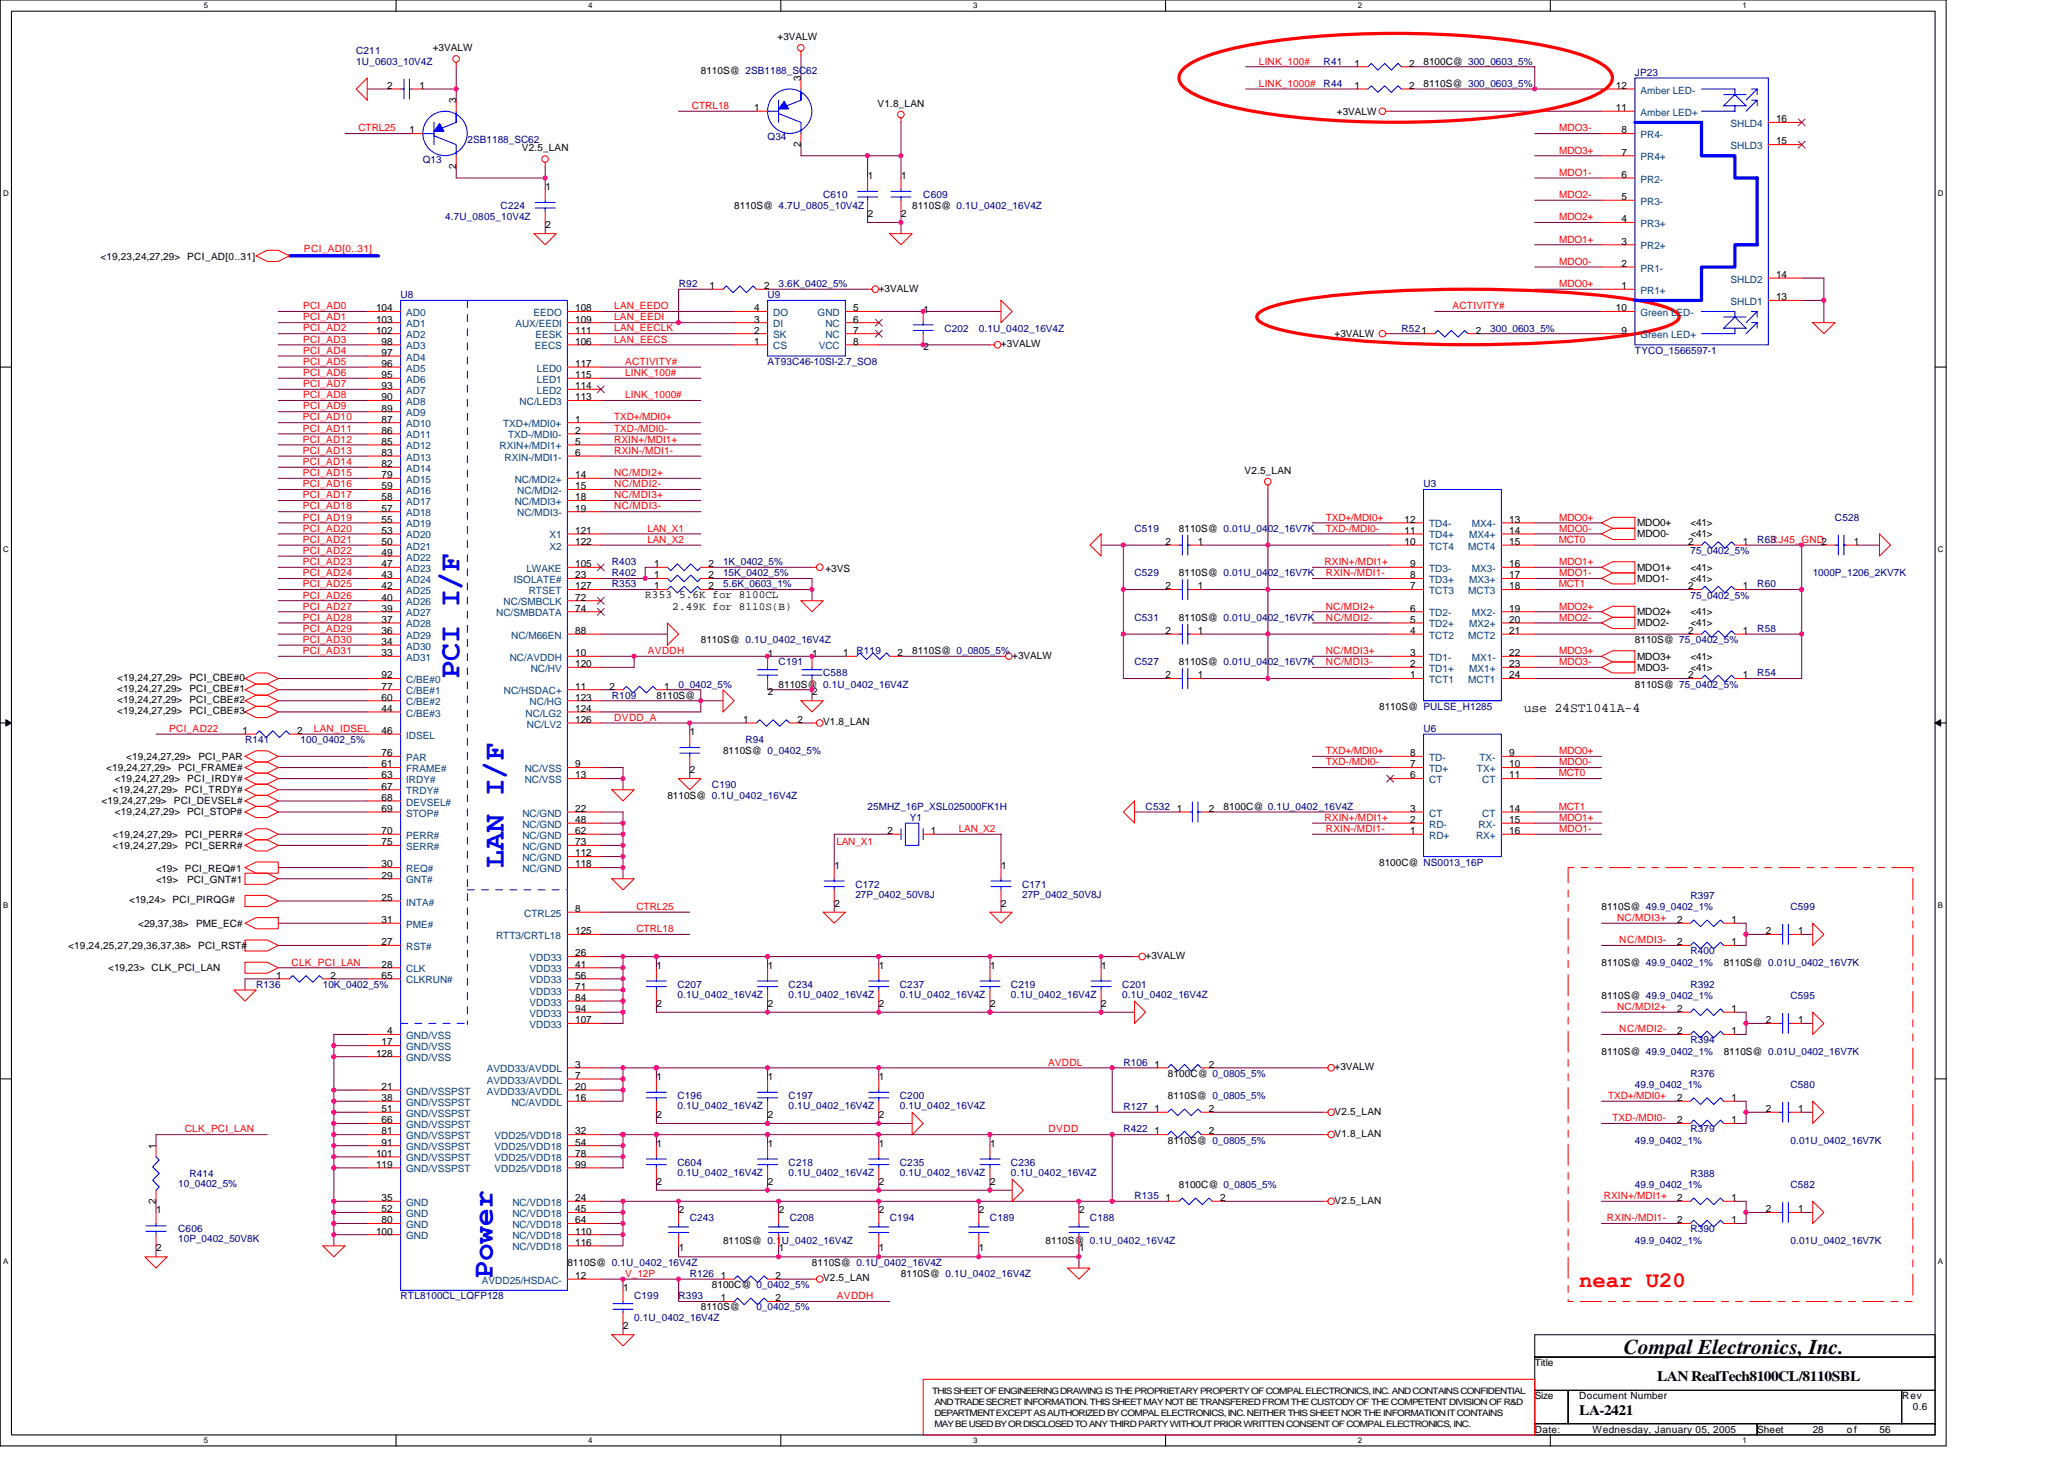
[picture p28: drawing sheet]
<svg xmlns="http://www.w3.org/2000/svg" width="297mm" height="210mm" viewBox="0 0 297 210" stroke-linecap="round" stroke-linejoin="round" font-family="sans-serif">
<defs><g id="words">
<g font-size="4.3" fill="#00f">
<text x="66.1" y="97.6" transform="rotate(-90 66.1 97.6)">PCI I/F</text>
<text x="72.5" y="124.8" transform="rotate(-90 72.5 124.8)">LAN I/F</text>
<text x="70.9" y="184" transform="rotate(-90 70.9 184)">Power</text>
</g>
<text font-size="3.2" fill="#f00" x="227.3" y="185.1">near U20</text>
<text font-size="3" x="233.7" y="194.8">Compal Electronics, Inc.</text>
<g font-size="2.1">
<text x="227.3" y="203.5">LA-2421</text>
<text x="238.5" y="198.7">LAN RealTech8100CL/8110SBL</text>
</g>
<text font-size="1.9" x="219.3" y="102.4">use 24ST1041A-4</text>
<g font-size="1.6">
<text x="92.9" y="86.1">R353 5.6K for 8100CL</text>
<text x="96.7" y="87.8">2.49K for 8110S(B)</text>
</g>
<g font-size="1.4">
<text x="111.9" y="5.8">+3VALW</text>
<text x="62.3" y="7.4">+3VALW</text>
<text x="100.9" y="10.6">8110S@ 2SB1188_SC62</text>
<text x="115.2" y="11.7" transform="rotate(-90 115.2 11.7)">3</text>
<text x="194.9" y="9.6">1</text>
<text x="202.8" y="9.6">2</text>
<text x="204.9" y="9.3">8100C@ 300_0603_5%</text>
<text x="55.7" y="12.8">2</text>
<text x="60.4" y="12.8">1</text>
<text x="65.6" y="14.9" transform="rotate(-90 65.6 14.9)">3</text>
<text x="108.5" y="16">1</text>
<text x="126.3" y="15.4">V1.8_LAN</text>
<text x="192.4" y="16.5">+3VALW</text>
<text x="194.9" y="12.8">1</text>
<text x="202.8" y="12.8">2</text>
<text x="204.9" y="12.5">8110S@ 300_0603_5%</text>
<text x="232.6" y="16">11</text>
<text x="232.6" y="12.8">12</text>
<text x="255.6" y="17.6">16</text>
<text x="58.9" y="19.2">1</text>
<text x="75.1" y="21.8">V2.5_LAN</text>
<text x="115.2" y="21.1" transform="rotate(-90 115.2 21.1)">2</text>
<text x="233.4" y="22.4">7</text>
<text x="233.4" y="19.2">8</text>
<text x="255.6" y="20.8">15</text>
<text x="65.6" y="24.3" transform="rotate(-90 65.6 24.3)">2</text>
<text x="78.5" y="27.4">1</text>
<text x="124.9" y="25.8">1</text>
<text x="129.7" y="25.8">1</text>
<text x="233.4" y="28.8">5</text>
<text x="233.4" y="25.6">6</text>
<text x="78.5" y="32.8">2</text>
<text x="105.7" y="30.1">8110S@ 4.7U_0805_10V4Z</text>
<text x="124.9" y="31.2">2</text>
<text x="129.7" y="31.2">2</text>
<text x="131.3" y="30.1">8110S@ 0.1U_0402_16V4Z</text>
<text x="233.4" y="35.2">3</text>
<text x="233.4" y="32">4</text>
<text x="14.5" y="37.5">&lt;19,23,24,27,29&gt; PCI_AD[0..31]</text>
<text x="102.1" y="41.6">1</text>
<text x="110" y="41.6">2</text>
<text x="126.5" y="42">+3VALW</text>
<text x="233.4" y="38.4">2</text>
<text x="233.4" y="41.6">1</text>
<text x="255.6" y="40">14</text>
<text x="54.1" y="44.8">104</text>
<text x="54.1" y="46.4">103</text>
<text x="54.1" y="48">102</text>
<text x="82.8" y="46.4">109</text>
<text x="82.8" y="48">111</text>
<text x="82.8" y="44.8">108</text>
<text x="108.5" y="48">2</text>
<text x="108.5" y="46.4">3</text>
<text x="108.5" y="44.8">4</text>
<text x="122.8" y="48">7</text>
<text x="122.8" y="46.4">6</text>
<text x="122.8" y="44.8">5</text>
<text x="132.9" y="45">1</text>
<text x="212.4" y="48">2</text>
<text x="232.6" y="44.8">10</text>
<text x="233.4" y="48">9</text>
<text x="255.6" y="43.2">13</text>
<text x="54.9" y="49.6">98</text>
<text x="54.9" y="51.2">97</text>
<text x="54.9" y="52.8">96</text>
<text x="82.8" y="49.6">106</text>
<text x="82.8" y="52.8">117</text>
<text x="108.5" y="49.6">1</text>
<text x="122.8" y="49.6">8</text>
<text x="132.9" y="50.4">2</text>
<text x="144.1" y="50">+3VALW</text>
<text x="192.1" y="48.5">+3VALW</text>
<text x="54.9" y="54.4">95</text>
<text x="54.9" y="56">93</text>
<text x="54.9" y="57.6">90</text>
<text x="54.9" y="59.2">89</text>
<text x="82.8" y="54.4">115</text>
<text x="82.8" y="56">114</text>
<text x="82.8" y="57.6">113</text>
<text x="54.9" y="60.8">87</text>
<text x="54.9" y="62.4">86</text>
<text x="54.9" y="64">85</text>
<text x="54.9" y="65.6">83</text>
<text x="82.8" y="62.4">2</text>
<text x="82.8" y="60.8">1</text>
<text x="82.8" y="65.6">6</text>
<text x="82.8" y="64">5</text>
<text x="54.9" y="67.2">82</text>
<text x="54.9" y="68.8">79</text>
<text x="54.9" y="70.4">59</text>
<text x="54.9" y="72">58</text>
<text x="82.8" y="70.4">15</text>
<text x="82.8" y="68.8">14</text>
<text x="82.8" y="72">18</text>
<text x="179.1" y="68.2">V2.5_LAN</text>
<text x="54.9" y="73.6">57</text>
<text x="54.9" y="75.2">55</text>
<text x="54.9" y="76.8">53</text>
<text x="82.8" y="73.6">19</text>
<text x="82.8" y="76.8">121</text>
<text x="169.7" y="76.5">8110S@ 0.01U_0402_16V7K</text>
<text x="202.1" y="76.8">11</text>
<text x="202.1" y="75.2">12</text>
<text x="217.2" y="75.2">13</text>
<text x="217.2" y="76.8">14</text>
<text x="235.6" y="75.7">MDO0+</text>
<text x="235.6" y="77.3">MDO0-</text>
<text x="243.3" y="75.7">&lt;41&gt;</text>
<text x="243.3" y="77.3">&lt;41&gt;</text>
<text x="54.9" y="78.4">50</text>
<text x="54.9" y="80">49</text>
<text x="54.9" y="81.6">47</text>
<text x="54.9" y="83.2">43</text>
<text x="82.8" y="78.4">122</text>
<text x="82.8" y="83.2">23</text>
<text x="82.8" y="81.6">105</text>
<text x="94.1" y="81.6">1</text>
<text x="94.1" y="83.2">1</text>
<text x="102" y="81.6">2</text>
<text x="102" y="83.2">2</text>
<text x="118.8" y="82.3">+3VS</text>
<text x="167.7" y="78.4">2</text>
<text x="169.7" y="82.9">8110S@ 0.01U_0402_16V7K</text>
<text x="172.4" y="78.4">1</text>
<text x="202.1" y="78.4">10</text>
<text x="202.9" y="83.2">8</text>
<text x="202.9" y="81.6">9</text>
<text x="217.2" y="81.6">16</text>
<text x="217.2" y="83.2">17</text>
<text x="217.2" y="78.4">15</text>
<text x="235.6" y="82.1">MDO1+</text>
<text x="235.6" y="83.7">MDO1-</text>
<text x="242.9" y="78.4">2</text>
<text x="243.3" y="82.1">&lt;41&gt;</text>
<text x="243.3" y="83.7">&lt;41&gt;</text>
<text x="250.8" y="78.4">1</text>
<text x="266.8" y="78.4">1</text>
<text x="54.9" y="84.8">42</text>
<text x="54.9" y="86.4">40</text>
<text x="54.9" y="88">39</text>
<text x="54.9" y="89.6">37</text>
<text x="82.8" y="84.8">127</text>
<text x="82.8" y="88">74</text>
<text x="82.8" y="86.4">72</text>
<text x="94.1" y="84.8">1</text>
<text x="102" y="84.8">2</text>
<text x="167.7" y="84.8">2</text>
<text x="169.7" y="89.3">8110S@ 0.01U_0402_16V7K</text>
<text x="172.4" y="84.8">1</text>
<text x="202.9" y="89.6">5</text>
<text x="202.9" y="88">6</text>
<text x="202.9" y="84.8">7</text>
<text x="217.2" y="88">19</text>
<text x="217.2" y="89.6">20</text>
<text x="217.2" y="84.8">18</text>
<text x="235.6" y="88.5">MDO2+</text>
<text x="242.9" y="84.8">2</text>
<text x="243.3" y="88.5">&lt;41&gt;</text>
<text x="250.8" y="84.8">1</text>
<text x="54.9" y="91.2">36</text>
<text x="54.9" y="92.8">34</text>
<text x="54.9" y="94.4">33</text>
<text x="82.8" y="96">120</text>
<text x="82.8" y="91.2">88</text>
<text x="82.8" y="94.4">10</text>
<text x="100.9" y="92.5">8110S@ 0.1U_0402_16V4Z</text>
<text x="110.5" y="94.6">1</text>
<text x="116.9" y="94.6">1</text>
<text x="121.3" y="94.4">1</text>
<text x="129.2" y="94.4">2</text>
<text x="131.3" y="94.1">8110S@ 0_0805_5%</text>
<text x="145.7" y="94.7">+3VALW</text>
<text x="167.7" y="91.2">2</text>
<text x="169.7" y="95.7">8110S@ 0.01U_0402_16V7K</text>
<text x="172.4" y="91.2">1</text>
<text x="202.9" y="96">2</text>
<text x="202.9" y="94.4">3</text>
<text x="202.9" y="91.2">4</text>
<text x="217.2" y="94.4">22</text>
<text x="217.2" y="91.2">21</text>
<text x="217.2" y="96">23</text>
<text x="235.3" y="92.5">8110S@ 75_0402_5%</text>
<text x="235.6" y="90.1">MDO2-</text>
<text x="235.6" y="94.9">MDO3+</text>
<text x="242.9" y="91.2">2</text>
<text x="243.3" y="94.9">&lt;41&gt;</text>
<text x="243.3" y="90.1">&lt;41&gt;</text>
<text x="250.8" y="91.2">1</text>
<text x="16.8" y="99.5">&lt;19,24,27,29&gt;</text>
<text x="16.8" y="101.2">&lt;19,24,27,29&gt;</text>
<text x="16.8" y="98">&lt;19,24,27,29&gt;</text>
<text x="27.3" y="99.5">PCI_CBE#1</text>
<text x="27.3" y="101.2">PCI_CBE#2</text>
<text x="27.3" y="98">PCI_CBE#0</text>
<text x="54.9" y="100.8">60</text>
<text x="54.9" y="99.2">77</text>
<text x="54.9" y="97.6">92</text>
<text x="82.8" y="100.8">123</text>
<text x="82.8" y="99.2">11</text>
<text x="87.7" y="99.2">2</text>
<text x="94.5" y="100.5">8110S@</text>
<text x="95.6" y="99.2">1</text>
<text x="110.5" y="100">2</text>
<text x="112.1" y="98.9">8110S@ 0.1U_0402_16V4Z</text>
<text x="116.9" y="100">2</text>
<text x="167.7" y="97.6">2</text>
<text x="172.4" y="97.6">1</text>
<text x="202.9" y="97.6">1</text>
<text x="217.2" y="97.6">24</text>
<text x="235.3" y="98.9">8110S@ 75_0402_5%</text>
<text x="235.6" y="96.5">MDO3-</text>
<text x="242.9" y="97.6">2</text>
<text x="243.3" y="96.5">&lt;41&gt;</text>
<text x="250.8" y="97.6">1</text>
<text x="16.8" y="102.7">&lt;19,24,27,29&gt;</text>
<text x="27.3" y="102.7">PCI_CBE#3</text>
<text x="34.9" y="105.6">1</text>
<text x="42.8" y="105.6">2</text>
<text x="54.9" y="102.4">44</text>
<text x="54.9" y="105.6">46</text>
<text x="82.8" y="102.4">124</text>
<text x="82.8" y="104">126</text>
<text x="99.3" y="105.8">1</text>
<text x="106.9" y="104">1</text>
<text x="114.8" y="104">2</text>
<text x="118.5" y="104.4">V1.8_LAN</text>
<text x="198.5" y="102.1">8110S@ PULSE_H1285</text>
<text x="15.3" y="110.9">&lt;19,24,27,29&gt; PCI_FRAME#</text>
<text x="16.5" y="112.5">&lt;19,24,27,29&gt; PCI_IRDY#</text>
<text x="18.1" y="109.3">&lt;19,24,27,29&gt;</text>
<text x="28.6" y="109.3">PCI_PAR</text>
<text x="54.9" y="110.4">61</text>
<text x="54.9" y="112">63</text>
<text x="54.9" y="113.6">67</text>
<text x="54.9" y="108.8">76</text>
<text x="82.8" y="110.4">9</text>
<text x="82.8" y="112">13</text>
<text x="99.3" y="111.2">2</text>
<text x="104.1" y="108.5">8110S@ 0_0402_5%</text>
<text x="202.9" y="112">6</text>
<text x="202.9" y="110.4">7</text>
<text x="202.9" y="108.8">8</text>
<text x="217.2" y="110.4">10</text>
<text x="217.2" y="112">11</text>
<text x="217.2" y="108.8">9</text>
<text x="14.6" y="115.7">&lt;19,24,27,29&gt;</text>
<text x="16.2" y="114.1">&lt;19,24,27,29&gt; PCI_TRDY#</text>
<text x="16.5" y="117.3">&lt;19,24,27,29&gt; PCI_STOP#</text>
<text x="25" y="115.7">PCI_DEVSEL#</text>
<text x="54.9" y="115.2">68</text>
<text x="54.9" y="116.8">69</text>
<text x="54.9" y="120">70</text>
<text x="82.8" y="116.8">22</text>
<text x="82.8" y="118.4">48</text>
<text x="82.8" y="120">62</text>
<text x="96.1" y="114.9">8110S@ 0.1U_0402_16V4Z</text>
<text x="127.7" y="120">2</text>
<text x="134" y="120">1</text>
<text x="169.4" y="116.8">1</text>
<text x="174" y="116.8">2</text>
<text x="176.1" y="116.5">8100C@ 0.1U_0402_16V4Z</text>
<text x="202.9" y="120">1</text>
<text x="202.9" y="118.4">2</text>
<text x="202.9" y="116.8">3</text>
<text x="217.2" y="116.8">14</text>
<text x="217.2" y="120">16</text>
<text x="217.2" y="118.4">15</text>
<text x="16.2" y="122.1">&lt;19,24,27,29&gt;</text>
<text x="16.2" y="120.5">&lt;19,24,27,29&gt;</text>
<text x="22.5" y="125.5">&lt;19&gt; PCI_REQ#1</text>
<text x="26.6" y="122.1">PCI_SERR#</text>
<text x="26.6" y="120.5">PCI_PERR#</text>
<text x="54.9" y="121.6">75</text>
<text x="54.9" y="124.8">30</text>
<text x="82.8" y="121.6">73</text>
<text x="82.8" y="123.2">112</text>
<text x="82.8" y="124.8">118</text>
<text x="120.1" y="125">1</text>
<text x="144.1" y="125">1</text>
<text x="198.5" y="124.5">8100C@ NS0013_16P</text>
<text x="18.6" y="130">&lt;19,24&gt; PCI_PIRQG#</text>
<text x="22.5" y="127.1">&lt;19&gt;</text>
<text x="26.9" y="127.1">PCI_GNT#1</text>
<text x="54.9" y="129.6">25</text>
<text x="54.9" y="126.4">29</text>
<text x="82.8" y="131.2">8</text>
<text x="120.1" y="130.4">2</text>
<text x="144.1" y="130.4">2</text>
<text x="230.5" y="130.9">8110S@ 49.9_0402_1%</text>
<text x="9.8" y="136.5">&lt;19,24,25,27,29,36,37,38&gt; PCI_RST#</text>
<text x="19.9" y="133.3">&lt;29,37,38&gt;</text>
<text x="28.2" y="133.3">PME_EC#</text>
<text x="54.9" y="132.8">31</text>
<text x="54.9" y="136">27</text>
<text x="82.8" y="137.6">26</text>
<text x="82.8" y="134.4">125</text>
<text x="164.9" y="138">+3VALW</text>
<text x="241.4" y="136">2</text>
<text x="241.4" y="132.8">2</text>
<text x="249.2" y="136">1</text>
<text x="249.2" y="132.8">1</text>
<text x="254.1" y="134.4">2</text>
<text x="258.8" y="134.4">1</text>
<text x="15.6" y="139.7">&lt;19,23&gt; CLK_PCI_LAN</text>
<text x="39.7" y="140.8">1</text>
<text x="47.6" y="140.8">2</text>
<text x="54.9" y="139.2">28</text>
<text x="54.9" y="140.8">65</text>
<text x="82.8" y="139.2">41</text>
<text x="82.8" y="140.8">56</text>
<text x="82.8" y="142.4">71</text>
<text x="82.8" y="144">84</text>
<text x="94.5" y="139.4">1</text>
<text x="110.5" y="139.4">1</text>
<text x="126.5" y="139.4">1</text>
<text x="142.5" y="139.4">1</text>
<text x="158.5" y="139.4">1</text>
<text x="230.5" y="143.7">8110S@ 49.9_0402_1%</text>
<text x="230.5" y="138.9">8110S@ 49.9_0402_1%</text>
<text x="248.1" y="138.9">8110S@ 0.01U_0402_16V7K</text>
<text x="55.7" y="148.8">4</text>
<text x="82.8" y="145.6">94</text>
<text x="82.8" y="147.2">107</text>
<text x="94.5" y="144.8">2</text>
<text x="110.5" y="144.8">2</text>
<text x="126.5" y="144.8">2</text>
<text x="142.5" y="144.8">2</text>
<text x="158.5" y="144.8">2</text>
<text x="241.4" y="145.6">2</text>
<text x="241.4" y="148.8">2</text>
<text x="249.2" y="145.6">1</text>
<text x="249.2" y="148.8">1</text>
<text x="254.1" y="147.2">2</text>
<text x="258.8" y="147.2">1</text>
<text x="54.1" y="152">128</text>
<text x="54.9" y="150.4">17</text>
<text x="82.8" y="153.6">3</text>
<text x="82.8" y="155.2">7</text>
<text x="94.5" y="155.4">1</text>
<text x="110.5" y="155.4">1</text>
<text x="126.5" y="155.4">1</text>
<text x="166.1" y="153.6">1</text>
<text x="168.1" y="154.9">8100C@ 0_0805_5%</text>
<text x="174" y="153.6">2</text>
<text x="192.1" y="154">+3VALW</text>
<text x="230.5" y="151.7">8110S@ 49.9_0402_1%</text>
<text x="248.1" y="151.7">8110S@ 0.01U_0402_16V7K</text>
<text x="54.9" y="156.8">21</text>
<text x="54.9" y="158.4">38</text>
<text x="54.9" y="160">51</text>
<text x="54.9" y="161.6">66</text>
<text x="82.8" y="158.4">16</text>
<text x="82.8" y="156.8">20</text>
<text x="94.5" y="160.8">2</text>
<text x="110.5" y="160.8">2</text>
<text x="126.5" y="160.8">2</text>
<text x="166.1" y="160">1</text>
<text x="168.1" y="158.1">8110S@ 0_0805_5%</text>
<text x="174" y="160">2</text>
<text x="192.1" y="160.4">V2.5_LAN</text>
<text x="241.4" y="158.4">2</text>
<text x="241.4" y="161.6">2</text>
<text x="249.2" y="158.4">1</text>
<text x="249.2" y="161.6">1</text>
<text x="254.1" y="160">2</text>
<text x="258.8" y="160">1</text>
<text x="22.4" y="165.3" transform="rotate(-90 22.4 165.3)">1</text>
<text x="54.1" y="166.4">101</text>
<text x="54.1" y="168">119</text>
<text x="54.9" y="163.2">81</text>
<text x="54.9" y="164.8">91</text>
<text x="82.8" y="164.8">54</text>
<text x="82.8" y="166.4">78</text>
<text x="82.8" y="168">99</text>
<text x="82.8" y="163.2">32</text>
<text x="94.5" y="165">1</text>
<text x="110.5" y="165">1</text>
<text x="126.5" y="165">1</text>
<text x="142.5" y="165">1</text>
<text x="166.1" y="163.2">1</text>
<text x="168.1" y="164.5">8110S@ 0_0805_5%</text>
<text x="174" y="163.2">2</text>
<text x="192.1" y="163.6">V1.8_LAN</text>
<text x="22.4" y="173.2" transform="rotate(-90 22.4 173.2)">2</text>
<text x="54.9" y="172.8">35</text>
<text x="82.8" y="172.8">24</text>
<text x="94.5" y="170.4">2</text>
<text x="110.5" y="170.4">2</text>
<text x="126.5" y="170.4">2</text>
<text x="142.5" y="170.4">2</text>
<text x="167.7" y="172.8">1</text>
<text x="169.7" y="170.9">8100C@ 0_0805_5%</text>
<text x="175.6" y="172.8">2</text>
<text x="192.1" y="173.2">V2.5_LAN</text>
<text x="241.4" y="172.8">2</text>
<text x="249.2" y="172.8">1</text>
<text x="22.5" y="174.6">1</text>
<text x="54.1" y="177.6">100</text>
<text x="54.9" y="174.4">52</text>
<text x="54.9" y="176">80</text>
<text x="82.8" y="177.6">110</text>
<text x="82.8" y="174.4">45</text>
<text x="82.8" y="176">64</text>
<text x="82.8" y="179.2">116</text>
<text x="97.7" y="174.6">2</text>
<text x="104.1" y="178.9">8110S@ 0.1U_0402_16V4Z</text>
<text x="112.1" y="174.6">2</text>
<text x="126.5" y="174.6">2</text>
<text x="140.9" y="174.6">2</text>
<text x="150.5" y="178.9">8110S@ 0.1U_0402_16V4Z</text>
<text x="155.3" y="174.6">2</text>
<text x="241.4" y="176">2</text>
<text x="249.2" y="176">1</text>
<text x="254.1" y="174.4">2</text>
<text x="258.8" y="174.4">1</text>
<text x="22.5" y="180">2</text>
<text x="81.7" y="182.1">8110S@ 0.1U_0402_16V4Z</text>
<text x="82.8" y="184">12</text>
<text x="89.7" y="185.8">1</text>
<text x="97.7" y="180">1</text>
<text x="102.5" y="185.3">8100C@ 0_0402_5%</text>
<text x="103.7" y="184">1</text>
<text x="111.6" y="184">2</text>
<text x="112.1" y="180">1</text>
<text x="116.9" y="182.1">8110S@ 0.1U_0402_16V4Z</text>
<text x="118.5" y="184.4">V2.5_LAN</text>
<text x="126.5" y="180">1</text>
<text x="129.7" y="183.7">8110S@ 0.1U_0402_16V4Z</text>
<text x="140.9" y="180">1</text>
<text x="155.3" y="180">1</text>
<text x="89.7" y="191.2">2</text>
<text x="100.9" y="188.5">8110S@</text>
<text x="103.7" y="187.2">1</text>
<text x="111.6" y="187.2">2</text>
<text x="220.9" y="196.5">Title</text>
<text x="220.9" y="201.3">Size</text>
<text x="227.3" y="201.3">Document Number</text>
<text x="273.7" y="201.3">Rev</text>
<text x="275.3" y="202.9">0.6</text>
<text x="220.9" y="206.1">Date:</text>
<text x="229.2" y="206.1">Wednesday, January 05, 2005</text>
<text x="252.9" y="206.1">Sheet</text>
<text x="260.9" y="206.1">28</text>
<text x="265.8" y="206.1">of</text>
<text x="270.5" y="206.1">56</text>
</g>
<g font-size="1.4" fill="#000080">
<text x="51.3" y="7.7">C211</text>
<text x="51.3" y="9.3">1U_0603_10V4Z</text>
<text x="190.5" y="9.3">R41</text>
<text x="235.3" y="10.9">JP23</text>
<text x="190.5" y="12.5">R44</text>
<text x="60.9" y="23.4">Q13</text>
<text x="67.3" y="20.5">2SB1188_SC62</text>
<text x="110.5" y="20.2">Q34</text>
<text x="118.5" y="28.5">C610</text>
<text x="132.9" y="28.5">C609</text>
<text x="64" y="31.7">4.7U_0805_10V4Z</text>
<text x="72" y="30.1">C224</text>
<text x="97.7" y="41.3">R92</text>
<text x="112.1" y="41.3">3.6K_0402_5%</text>
<text x="57.7" y="42.9">U8</text>
<text x="110.5" y="42.9">U9</text>
<text x="135.9" y="47.7">C202</text>
<text x="140.9" y="47.7">0.1U_0402_16V4Z</text>
<text x="201.7" y="47.7">R521</text>
<text x="214.5" y="47.7">300_0603_5%</text>
<text x="110.5" y="52.5">AT93C46-10SI-2.7_SO8</text>
<text x="235.3" y="50.9">TYCO_1566597-1</text>
<text x="204.9" y="70.1">U3</text>
<text x="163.3" y="76.5">C519</text>
<text x="264.1" y="74.9">C528</text>
<text x="88" y="81.3">R403</text>
<text x="88" y="82.9">R402</text>
<text x="104.1" y="81.3">1K_0402_5%</text>
<text x="104.1" y="82.9">15K_0402_5%</text>
<text x="163.3" y="82.9">C529</text>
<text x="243.3" y="79.7">75_0402_5%</text>
<text x="252.9" y="78.1">R63</text>
<text x="260.9" y="82.9">1000P_1206_2KV7K</text>
<text x="88" y="84.5">R353</text>
<text x="104.1" y="84.5">5.6K_0603_1%</text>
<text x="163.3" y="89.3">C531</text>
<text x="243.3" y="86.1">75_0402_5%</text>
<text x="252.9" y="84.5">R60</text>
<text x="112.1" y="95.7">C191</text>
<text x="123.3" y="94.1">R119</text>
<text x="163.3" y="95.7">C527</text>
<text x="252.9" y="90.9">R58</text>
<text x="88" y="100.5">R109</text>
<text x="97.7" y="98.9">0_0402_5%</text>
<text x="118.5" y="97.3">C588</text>
<text x="252.9" y="97.3">R54</text>
<text x="35.3" y="106.9">R141</text>
<text x="43.3" y="106.9">100_0402_5%</text>
<text x="107.3" y="106.9">R94</text>
<text x="204.9" y="105.3">U6</text>
<text x="102.5" y="113.3">C190</text>
<text x="124.9" y="116.5">25MHZ_16P_XSL025000FK1H</text>
<text x="130.9" y="118.1">Y1</text>
<text x="164.9" y="116.5">C532</text>
<text x="123.1" y="127.7">C172</text>
<text x="123.1" y="129.2">27P_0402_50V8J</text>
<text x="147.1" y="127.7">C171</text>
<text x="147.1" y="129.2">27P_0402_50V8J</text>
<text x="243.3" y="129.3">R397</text>
<text x="257.7" y="130.9">C599</text>
<text x="243.3" y="137.3">R400</text>
<text x="36.8" y="142.1">R136</text>
<text x="46.5" y="142.1">10K_0402_5%</text>
<text x="97.5" y="142.1">C207</text>
<text x="97.5" y="143.6">0.1U_0402_16V4Z</text>
<text x="113.5" y="142.1">C234</text>
<text x="113.5" y="143.6">0.1U_0402_16V4Z</text>
<text x="129.5" y="142.1">C237</text>
<text x="129.5" y="143.6">0.1U_0402_16V4Z</text>
<text x="145.5" y="142.1">C219</text>
<text x="145.5" y="143.6">0.1U_0402_16V4Z</text>
<text x="161.5" y="142.1">C201</text>
<text x="161.5" y="143.6">0.1U_0402_16V4Z</text>
<text x="243.3" y="142.1">R392</text>
<text x="257.7" y="143.7">C595</text>
<text x="161.7" y="153.3">R106</text>
<text x="243.3" y="154.9">R376</text>
<text x="243.3" y="150.1">R394</text>
<text x="97.5" y="158.1">C196</text>
<text x="97.5" y="159.6">0.1U_0402_16V4Z</text>
<text x="113.5" y="158.1">C197</text>
<text x="113.5" y="159.6">0.1U_0402_16V4Z</text>
<text x="129.5" y="158.1">C200</text>
<text x="129.5" y="159.6">0.1U_0402_16V4Z</text>
<text x="161.7" y="159.7">R127</text>
<text x="235.3" y="156.5">49.9_0402_1%</text>
<text x="257.7" y="156.5">C580</text>
<text x="97.5" y="167.7">C604</text>
<text x="113.5" y="167.7">C218</text>
<text x="129.5" y="167.7">C235</text>
<text x="145.5" y="167.7">C236</text>
<text x="161.7" y="162.9">R422</text>
<text x="235.3" y="164.5">49.9_0402_1%</text>
<text x="243.3" y="162.9">R379</text>
<text x="257.7" y="164.5">0.01U_0402_16V7K</text>
<text x="25.7" y="170.8">10_0402_5%</text>
<text x="27.3" y="169.3">R414</text>
<text x="97.5" y="169.2">0.1U_0402_16V4Z</text>
<text x="113.5" y="169.2">0.1U_0402_16V4Z</text>
<text x="129.5" y="169.2">0.1U_0402_16V4Z</text>
<text x="145.5" y="169.2">0.1U_0402_16V4Z</text>
<text x="163.3" y="172.5">R135</text>
<text x="235.3" y="170.9">49.9_0402_1%</text>
<text x="243.3" y="169.3">R388</text>
<text x="257.7" y="170.9">C582</text>
<text x="25.7" y="177.3">C606</text>
<text x="25.7" y="178.8">10P_0402_50V8K</text>
<text x="99.3" y="175.7">C243</text>
<text x="113.7" y="175.7">C208</text>
<text x="128.1" y="175.7">C194</text>
<text x="142.5" y="175.7">C189</text>
<text x="156.9" y="175.7">C188</text>
<text x="235.3" y="178.9">49.9_0402_1%</text>
<text x="243.3" y="177.3">R390</text>
<text x="257.7" y="178.9">0.01U_0402_16V7K</text>
<text x="99.3" y="183.7">R126</text>
<text x="57.7" y="186.9">RTL8100CL_LQFP128</text>
<text x="91.3" y="186.9">C199</text>
<text x="91.3" y="190.1">0.1U_0402_16V4Z</text>
<text x="97.7" y="186.9">R393</text>
<text x="108.9" y="188.5">0_0402_5%</text>
</g>
<g font-size="1.4" fill="#f00">
<text x="181.2" y="9.3">LINK_100#</text>
<text x="99.6" y="15.7">CTRL18</text>
<text x="181.2" y="12.5">LINK_1000#</text>
<text x="51.6" y="18.9">CTRL25</text>
<text x="224.4" y="22.1">MDO3+</text>
<text x="224.4" y="18.9">MDO3-</text>
<text x="224.4" y="25.3">MDO1-</text>
<text x="224.4" y="28.5">MDO2-</text>
<text x="224.4" y="34.9">MDO1+</text>
<text x="224.4" y="31.7">MDO2+</text>
<text x="43.7" y="36.3">PCI_AD[0..31]</text>
<text x="224.4" y="41.3">MDO0+</text>
<text x="224.4" y="38.1">MDO0-</text>
<text x="43.6" y="47.7">PCI_AD2</text>
<text x="43.6" y="46.1">PCI_AD1</text>
<text x="43.6" y="44.5">PCI_AD0</text>
<text x="88.4" y="47.7">LAN_EECLK</text>
<text x="88.4" y="44.5">LAN_EEDO</text>
<text x="88.4" y="46.1">LAN_EEDI</text>
<text x="209" y="44.5">ACTIVITY#</text>
<text x="43.6" y="52.5">PCI_AD5</text>
<text x="43.6" y="49.3">PCI_AD3</text>
<text x="43.6" y="50.9">PCI_AD4</text>
<text x="88.4" y="49.3">LAN_EECS</text>
<text x="90" y="52.5">ACTIVITY#</text>
<text x="43.6" y="57.3">PCI_AD8</text>
<text x="43.6" y="54.1">PCI_AD6</text>
<text x="43.6" y="58.9">PCI_AD9</text>
<text x="43.6" y="55.7">PCI_AD7</text>
<text x="90" y="54.1">LINK_100#</text>
<text x="90" y="57.3">LINK_1000#</text>
<text x="43.6" y="65.3">PCI_AD13</text>
<text x="43.6" y="62.1">PCI_AD11</text>
<text x="43.6" y="60.5">PCI_AD10</text>
<text x="43.6" y="63.7">PCI_AD12</text>
<text x="88.4" y="65.3">RXIN-/MDI1-</text>
<text x="88.4" y="63.7">RXIN+/MDI1+</text>
<text x="88.4" y="60.5">TXD+/MDI0+</text>
<text x="88.4" y="62.1">TXD-/MDI0-</text>
<text x="43.6" y="68.5">PCI_AD15</text>
<text x="43.6" y="71.7">PCI_AD17</text>
<text x="43.6" y="70.1">PCI_AD16</text>
<text x="43.6" y="66.9">PCI_AD14</text>
<text x="88.4" y="68.5">NC/MDI2+</text>
<text x="88.4" y="70.1">NC/MDI2-</text>
<text x="88.4" y="71.7">NC/MDI3+</text>
<text x="43.6" y="74.9">PCI_AD19</text>
<text x="43.6" y="73.3">PCI_AD18</text>
<text x="43.6" y="76.5">PCI_AD20</text>
<text x="88.4" y="73.3">NC/MDI3-</text>
<text x="93.2" y="76.5">LAN_X1</text>
<text x="190.8" y="76.5">TXD-/MDI0-</text>
<text x="190.8" y="74.9">TXD+/MDI0+</text>
<text x="224.4" y="76.5">MDO0-</text>
<text x="224.4" y="74.9">MDO0+</text>
<text x="43.6" y="81.3">PCI_AD23</text>
<text x="43.6" y="79.7">PCI_AD22</text>
<text x="43.6" y="82.9">PCI_AD24</text>
<text x="43.6" y="78.1">PCI_AD21</text>
<text x="93.2" y="78.1">LAN_X2</text>
<text x="190.6" y="81.3">RXIN+/MDI1+</text>
<text x="190.8" y="82.9">RXIN-/MDI1-</text>
<text x="224.3" y="78.1">MCT0</text>
<text x="224.4" y="82.9">MDO1-</text>
<text x="224.4" y="81.3">MDO1+</text>
<text x="254.8" y="78.1">RJ45_GND2</text>
<text x="43.6" y="84.5">PCI_AD25</text>
<text x="43.6" y="87.7">PCI_AD27</text>
<text x="43.6" y="89.3">PCI_AD28</text>
<text x="43.6" y="86.1">PCI_AD26</text>
<text x="190.8" y="89.3">NC/MDI2-</text>
<text x="190.8" y="87.7">NC/MDI2+</text>
<text x="224.3" y="84.5">MCT1</text>
<text x="224.4" y="89.3">MDO2-</text>
<text x="224.4" y="87.7">MDO2+</text>
<text x="43.6" y="92.5">PCI_AD30</text>
<text x="43.6" y="94.1">PCI_AD31</text>
<text x="43.6" y="90.9">PCI_AD29</text>
<text x="93.2" y="94.1">AVDDH</text>
<text x="190.8" y="94.1">NC/MDI3+</text>
<text x="190.8" y="95.7">NC/MDI3-</text>
<text x="224.4" y="95.7">MDO3-</text>
<text x="224.4" y="94.1">MDO3+</text>
<text x="24.4" y="105.3">PCI_AD22</text>
<text x="45.2" y="105.3">LAN_IDSEL</text>
<text x="88.4" y="103.7">DVDD_A</text>
<text x="190.8" y="110.1">TXD-/MDI0-</text>
<text x="190.8" y="108.5">TXD+/MDI0+</text>
<text x="224.3" y="111.7">MCT0</text>
<text x="224.4" y="110.1">MDO0-</text>
<text x="224.4" y="108.5">MDO0+</text>
<text x="138" y="119.7">LAN_X2</text>
<text x="190.6" y="118.1">RXIN+/MDI1+</text>
<text x="190.8" y="119.7">RXIN-/MDI1-</text>
<text x="224.3" y="116.5">MCT1</text>
<text x="224.4" y="119.7">MDO1-</text>
<text x="224.4" y="118.1">MDO1+</text>
<text x="120.4" y="121.6">LAN_X1</text>
<text x="91.6" y="130.9">CTRL25</text>
<text x="91.6" y="134.1">CTRL18</text>
<text x="232.7" y="132.5">NC/MDI3+</text>
<text x="233" y="135.7">NC/MDI3-</text>
<text x="42" y="138.9">CLK_PCI_LAN</text>
<text x="232.7" y="145.3">NC/MDI2+</text>
<text x="233" y="148.5">NC/MDI2-</text>
<text x="150.8" y="153.3">AVDDL</text>
<text x="231.4" y="158.1">TXD+/MDI0+</text>
<text x="232.1" y="161.3">TXD-/MDI0-</text>
<text x="26.6" y="162.9">CLK_PCI_LAN</text>
<text x="150.9" y="162.9">DVDD</text>
<text x="230.8" y="172.5">RXIN+/MDI1+</text>
<text x="231.3" y="175.7">RXIN-/MDI1-</text>
<text x="90" y="183.7">V_12P</text>
<text x="120.4" y="186.9">AVDDH</text>
</g>
<g font-size="1.4" fill="#004080">
<text x="236.1" y="16.7">Amber LED+</text>
<text x="236.1" y="13.5">Amber LED-</text>
<text x="236.1" y="23.1">PR4+</text>
<text x="236.1" y="19.9">PR4-</text>
<text x="249" y="18.3">SHLD4</text>
<text x="249" y="21.5">SHLD3</text>
<text x="236.1" y="29.5">PR3-</text>
<text x="236.1" y="26.3">PR2-</text>
<text x="236.1" y="35.9">PR2+</text>
<text x="236.1" y="32.7">PR3+</text>
<text x="236.1" y="39.1">PR1-</text>
<text x="249" y="40.7">SHLD2</text>
<text x="58.5" y="45.5">AD0</text>
<text x="58.5" y="47.1">AD1</text>
<text x="74.2" y="47.1">AUX/EEDI</text>
<text x="76.8" y="45.5">EEDO</text>
<text x="111.3" y="47.1">DI</text>
<text x="111.3" y="45.5">DO</text>
<text x="117.7" y="45.5">GND</text>
<text x="118.8" y="47.1">NC</text>
<text x="236.1" y="42.3">PR1+</text>
<text x="236.1" y="45.5">Green LED-</text>
<text x="249" y="43.9">SHLD1</text>
<text x="58.5" y="48.7">AD2</text>
<text x="58.5" y="50.3">AD3</text>
<text x="58.5" y="51.9">AD4</text>
<text x="58.5" y="53.5">AD5</text>
<text x="77" y="50.3">EECS</text>
<text x="77" y="48.7">EESK</text>
<text x="77.3" y="53.5">LED0</text>
<text x="111.3" y="50.3">CS</text>
<text x="111.3" y="48.7">SK</text>
<text x="117.8" y="50.3">VCC</text>
<text x="118.8" y="48.7">NC</text>
<text x="236.1" y="48.7">Green LED+</text>
<text x="58.5" y="55.1">AD6</text>
<text x="58.5" y="56.7">AD7</text>
<text x="58.5" y="58.3">AD8</text>
<text x="58.5" y="59.9">AD9</text>
<text x="74.8" y="58.3">NC/LED3</text>
<text x="77.3" y="55.1">LED1</text>
<text x="77.3" y="56.7">LED2</text>
<text x="58.5" y="61.5">AD10</text>
<text x="58.5" y="63.1">AD11</text>
<text x="58.5" y="64.7">AD12</text>
<text x="71.9" y="64.7">RXIN+/MDI1+</text>
<text x="72.4" y="61.5">TXD+/MDI0+</text>
<text x="73.1" y="63.1">TXD-/MDI0-</text>
<text x="58.5" y="66.3">AD13</text>
<text x="58.5" y="67.9">AD14</text>
<text x="58.5" y="69.5">AD15</text>
<text x="58.5" y="71.1">AD16</text>
<text x="72.6" y="66.3">RXIN-/MDI1-</text>
<text x="74.1" y="69.5">NC/MDI2+</text>
<text x="74.4" y="71.1">NC/MDI2-</text>
<text x="58.5" y="72.7">AD17</text>
<text x="58.5" y="74.3">AD18</text>
<text x="58.5" y="75.9">AD19</text>
<text x="58.5" y="77.5">AD20</text>
<text x="74.1" y="72.7">NC/MDI3+</text>
<text x="74.4" y="74.3">NC/MDI3-</text>
<text x="79.1" y="77.5">X1</text>
<text x="205.7" y="77.5">TD4+</text>
<text x="205.7" y="75.9">TD4-</text>
<text x="211.5" y="77.5">MX4+</text>
<text x="211.8" y="75.9">MX4-</text>
<text x="58.5" y="79.1">AD21</text>
<text x="58.5" y="80.7">AD22</text>
<text x="58.5" y="82.3">AD23</text>
<text x="58.5" y="83.9">AD24</text>
<text x="74" y="83.9">ISOLATE#</text>
<text x="75.8" y="82.3">LWAKE</text>
<text x="79.1" y="79.1">X2</text>
<text x="205.7" y="83.9">TD3+</text>
<text x="205.7" y="82.3">TD3-</text>
<text x="205.7" y="79.1">TCT4</text>
<text x="211.3" y="79.1">MCT4</text>
<text x="211.5" y="83.9">MX3+</text>
<text x="211.8" y="82.3">MX3-</text>
<text x="58.5" y="85.5">AD25</text>
<text x="58.5" y="87.1">AD26</text>
<text x="58.5" y="88.7">AD27</text>
<text x="71.4" y="88.7">NC/SMBDATA</text>
<text x="72.5" y="87.1">NC/SMBCLK</text>
<text x="76.1" y="85.5">RTSET</text>
<text x="205.7" y="88.7">TD2-</text>
<text x="205.7" y="85.5">TCT3</text>
<text x="211.3" y="85.5">MCT3</text>
<text x="211.8" y="88.7">MX2-</text>
<text x="58.5" y="90.3">AD28</text>
<text x="58.5" y="91.9">AD29</text>
<text x="58.5" y="93.5">AD30</text>
<text x="58.5" y="95.1">AD31</text>
<text x="73.4" y="95.1">NC/AVDDH</text>
<text x="73.6" y="91.9">NC/M66EN</text>
<text x="205.7" y="95.1">TD1-</text>
<text x="205.7" y="91.9">TCT2</text>
<text x="205.7" y="90.3">TD2+</text>
<text x="211.3" y="91.9">MCT2</text>
<text x="211.5" y="90.3">MX2+</text>
<text x="211.8" y="95.1">MX1-</text>
<text x="58.5" y="101.5">C/BE#2</text>
<text x="58.5" y="99.9">C/BE#1</text>
<text x="58.5" y="98.3">C/BE#0</text>
<text x="72.5" y="99.9">NC/HSDAC+</text>
<text x="76.2" y="101.5">NC/HG</text>
<text x="76.4" y="96.7">NC/HV</text>
<text x="205.7" y="98.3">TCT1</text>
<text x="205.7" y="96.7">TD1+</text>
<text x="211.3" y="98.3">MCT1</text>
<text x="211.5" y="96.7">MX1+</text>
<text x="58.5" y="103.1">C/BE#3</text>
<text x="58.5" y="106.3">IDSEL</text>
<text x="75.6" y="103.1">NC/LG2</text>
<text x="75.8" y="104.7">NC/LV2</text>
<text x="58.5" y="111.1">FRAME#</text>
<text x="58.5" y="112.7">IRDY#</text>
<text x="58.5" y="109.5">PAR</text>
<text x="75.5" y="111.1">NC/VSS</text>
<text x="75.5" y="112.7">NC/VSS</text>
<text x="205.7" y="112.7">CT</text>
<text x="205.7" y="111.1">TD+</text>
<text x="205.7" y="109.5">TD-</text>
<text x="212.6" y="111.1">TX+</text>
<text x="212.9" y="109.5">TX-</text>
<text x="213.3" y="112.7">CT</text>
<text x="58.5" y="114.3">TRDY#</text>
<text x="58.5" y="115.9">DEVSEL#</text>
<text x="58.5" y="117.5">STOP#</text>
<text x="75.2" y="117.5">NC/GND</text>
<text x="75.2" y="119.1">NC/GND</text>
<text x="205.7" y="119.1">RD-</text>
<text x="205.7" y="117.5">CT</text>
<text x="212.8" y="119.1">RX-</text>
<text x="213.3" y="117.5">CT</text>
<text x="58.5" y="120.7">PERR#</text>
<text x="58.5" y="122.3">SERR#</text>
<text x="58.5" y="125.5">REQ#</text>
<text x="75.2" y="120.7">NC/GND</text>
<text x="75.2" y="122.3">NC/GND</text>
<text x="75.2" y="123.9">NC/GND</text>
<text x="75.2" y="125.5">NC/GND</text>
<text x="205.7" y="120.7">RD+</text>
<text x="212.4" y="120.7">RX+</text>
<text x="58.5" y="130.3">INTA#</text>
<text x="58.5" y="127.1">GNT#</text>
<text x="75.5" y="131.9">CTRL25</text>
<text x="58.5" y="133.5">PME#</text>
<text x="58.5" y="136.7">RST#</text>
<text x="71.4" y="135.1">RTT3/CRTL18</text>
<text x="58.5" y="139.9">CLK</text>
<text x="58.5" y="141.5">CLKRUN#</text>
<text x="76.2" y="139.9">VDD33</text>
<text x="76.2" y="141.5">VDD33</text>
<text x="76.2" y="143.1">VDD33</text>
<text x="76.2" y="138.3">VDD33</text>
<text x="58.5" y="149.5">GND/VSS</text>
<text x="76.2" y="144.7">VDD33</text>
<text x="76.2" y="146.3">VDD33</text>
<text x="76.2" y="147.9">VDD33</text>
<text x="58.5" y="151.1">GND/VSS</text>
<text x="58.5" y="152.7">GND/VSS</text>
<text x="70.1" y="154.3">AVDD33/AVDDL</text>
<text x="70.1" y="155.9">AVDD33/AVDDL</text>
<text x="58.5" y="157.5">GND/VSSPST</text>
<text x="58.5" y="159.1">GND/VSSPST</text>
<text x="58.5" y="160.7">GND/VSSPST</text>
<text x="70.1" y="157.5">AVDD33/AVDDL</text>
<text x="73.6" y="159.1">NC/AVDDL</text>
<text x="58.5" y="162.3">GND/VSSPST</text>
<text x="58.5" y="163.9">GND/VSSPST</text>
<text x="58.5" y="165.5">GND/VSSPST</text>
<text x="58.5" y="167.1">GND/VSSPST</text>
<text x="71.2" y="165.5">VDD25/VDD18</text>
<text x="71.2" y="167.1">VDD25/VDD18</text>
<text x="71.2" y="163.9">VDD25/VDD18</text>
<text x="58.5" y="173.5">GND</text>
<text x="58.5" y="168.7">GND/VSSPST</text>
<text x="71.2" y="168.7">VDD25/VDD18</text>
<text x="73.7" y="173.5">NC/VDD18</text>
<text x="58.5" y="175.1">GND</text>
<text x="58.5" y="176.7">GND</text>
<text x="58.5" y="178.3">GND</text>
<text x="73.7" y="178.3">NC/VDD18</text>
<text x="73.7" y="175.1">NC/VDD18</text>
<text x="73.7" y="176.7">NC/VDD18</text>
<text x="73.7" y="179.9">NC/VDD18</text>
<text x="69.4" y="184.7">AVDD25/HSDAC-</text>
</g>
<g font-size="1.3">
<text x="134.2" y="200.5">THIS SHEET OF ENGINEERING DRAWING IS THE PROPRIETARY PROPERTY OF COMPAL ELECTRONICS, INC. AND CONTAINS CONFIDENTIAL</text>
<text x="134.5" y="202.1">AND TRADE SECRET INFORMATION. THIS SHEET MAY NOT BE TRANSFERED FROM THE CUSTODY OF THE COMPETENT DIVISION OF R&amp;D</text>
<text x="134.5" y="203.7">DEPARTMENT EXCEPT AS AUTHORIZED BY COMPAL ELECTRONICS, INC. NEITHER THIS SHEET NOR THE INFORMATION IT CONTAINS</text>
<text x="134.5" y="205.3">MAY BE USED BY OR DISCLOSED TO ANY THIRD PARTY WITHOUT PRIOR WRITTEN CONSENT OF COMPAL ELECTRONICS, INC.</text>
</g>
<g font-size="1.1">
<text x="29.3" y="1.2">5</text>
<text x="84.7" y="1.2">4</text>
<text x="140" y="1.2">3</text>
<text x="195.4" y="1.2">2</text>
<text x="250.8" y="1.2">1</text>
<text x=".4" y="28.2">D</text>
<text x="278.9" y="28.2">D</text>
<text x=".4" y="79.4">C</text>
<text x="278.9" y="79.4">C</text>
<text x=".4" y="130.6">B</text>
<text x="278.9" y="130.6">B</text>
<text x=".4" y="181.8">A</text>
<text x="278.9" y="181.8">A</text>
<text x="29.3" y="207.6">5</text>
<text x="84.7" y="207.6">4</text>
<text x="140" y="207.6">3</text>
<text x="195.4" y="207.6">2</text>
<text x="250.8" y="207.6">1</text>
</g>
</g></defs>
<path d="M0 0h280.1v208h-280.1zM1.6 1.6h276.9v204.8h-276.9z" fill="none" stroke="#000" stroke-width=".15"/>
<g fill="#fff">
<path d="M29.3 .2h.6v1.2h-.6z"/>
<path d="M29.3 206.6h.6v1.3h-.6z"/>
</g>
<path d="M57 0v1.6M57 206.4v1.6" fill="none" stroke="#000" stroke-width=".15"/>
<g fill="#fff">
<path d="M84.7 .2h.6v1.2h-.6z"/>
<path d="M84.7 206.6h.6v1.3h-.6z"/>
</g>
<path d="M112.4 0v1.6M112.4 206.4v1.6" fill="none" stroke="#000" stroke-width=".15"/>
<g fill="#fff">
<path d="M140 .2h.6v1.2h-.6z"/>
<path d="M140 206.6h.6v1.3h-.6z"/>
</g>
<path d="M167.7 0v1.6M167.7 206.4v1.6" fill="none" stroke="#000" stroke-width=".15"/>
<g fill="#fff">
<path d="M195.4 .2h.6v1.2h-.6z"/>
<path d="M195.4 206.6h.6v1.3h-.6z"/>
</g>
<path d="M223.1 0v1.6M223.1 206.4v1.6" fill="none" stroke="#000" stroke-width=".15"/>
<g fill="#fff">
<path d="M250.8 .2h.6v1.2h-.6z"/>
<path d="M250.8 206.6h.6v1.3h-.6z"/>
<path d="M.4 27.2h.8v1.3h-.8z"/>
<path d="M278.9 27.2h.8v1.3h-.8z"/>
<path d="M.4 78.4h.8v1.3h-.8z"/>
<path d="M278.9 78.4h.8v1.3h-.8z"/>
</g>
<path d="M0 52.8h1.6M278.5 52.8h1.6" fill="none" stroke="#000" stroke-width=".15"/>
<g fill="#fff">
<path d="M.4 129.6h.8v1.3h-.8z"/>
<path d="M278.9 129.6h.7v1.3h-.7z"/>
</g>
<path d="M0 104h1.6M278.5 104h1.6" fill="none" stroke="#000" stroke-width=".15"/>
<path d="M.8 103.5l.8 .5-.8 .5zM278.5 104l.8-.5v1z" fill="#000" stroke="#000" stroke-width=".14"/>
<g fill="#fff">
<path d="M.4 180.8h.8v1.3h-.8z"/>
<path d="M278.9 180.8h.7v1.3h-.7z"/>
</g>
<path d="M0 155.2h1.6M278.5 155.2h1.6M220.9 192h57.6v3.2h-57.6zM220.9 195.2h57.6v4.8h-57.6zM220.9 200h4.8v4.8h-4.8zM220.9 204.8h32v1.6h-32zM225.7 200h48v4.8h-48zM252.9 204.8h25.6v1.6h-25.6zM273.7 200h4.8v4.8h-4.8z" fill="none" stroke="#000" stroke-width=".15"/>
<g fill="none" stroke="#800040" stroke-width=".15">
<path d="M49.7 19.2h9.6M52.8 12.8h3.2M60.9 12.8h4.8M65.7 9.6v4.8M97.7 16h11.2M115.3 8v3.2M129.7 17.6v8M179.3 12.8h16M179.3 9.6h16M200.1 16h30.4M203.3 12.8h27.2M203.3 9.6h17.6v3.2"/>
<path d="M220.9 19.2h9.6M65.7 24v1.6h12.8M78.5 24v3.2M78.5 32v1.6M115.3 20.8v1.6h14.4M124.9 22.4v3.2M124.9 30.4v1.6h4.8M129.7 30.4v3.2M220.9 25.6h9.6M220.9 22.4h9.6M220.9 32h9.6M220.9 35.2h9.6"/>
<path d="M220.9 28.8h9.6M220.9 38.4h9.6M40 48h12.8M40 44.8h12.8M40 52.8h12.8M40 49.6h12.8M40 57.6h12.8M40 46.4h12.8M40 54.4h12.8M40 51.2h12.8M40 59.2h12.8M40 56h12.8"/>
<path d="M86.5 48h19.2M86.5 44.8h19.2M86.5 52.8h14.4M86.5 49.6h19.2M86.5 57.6h14.4M86.5 46.4h19.2M86.5 54.4h14.4M102.5 41.6h-4.8v4.8M110.5 41.6h14.4M126.5 44.8h17.6M126.5 49.6h16M200.1 48h4.8"/>
<path d="M206.5 44.8h24M212.9 48h17.6M220.9 41.6h9.6M259.3 40h3.2v6.4M259.3 43.2h3.2M40 75.2h12.8M40 65.6h12.8M40 62.4h12.8M40 73.6h12.8M40 68.8h12.8M40 60.8h12.8M40 72h12.8"/>
<path d="M40 64h12.8M40 70.4h12.8M40 67.2h12.8M40 78.4h12.8M40 76.8h12.8M86.5 65.6h14.4M86.5 62.4h14.4M86.5 73.6h14.4M86.5 68.8h14.4M86.5 60.8h14.4M86.5 72h14.4M86.5 64h14.4"/>
<path d="M86.5 70.4h14.4M86.5 78.4h14.4M86.5 76.8h14.4M158.5 78.4h9.6M161.7 78.4v19.2h6.4M182.5 70.4v8h-9.6M188.9 75.2h11.2M188.9 76.8h11.2M200.1 78.4h-17.6v12.8h-9.6M220.9 75.2h9.6M220.9 78.4h22.4M220.9 76.8h9.6"/>
<path d="M251.3 78.4h11.2M259.3 78.4v12.8M267.3 78.4h3.2M40 97.6h12.8M40 92.8h12.8M40 81.6h12.8M40 84.8h12.8M40 80h12.8M40 99.2h12.8M40 88h12.8M40 89.6h12.8M40 94.4h12.8"/>
<path d="M40 86.4h12.8M40 91.2h12.8M40 83.2h12.8M86.5 84.8h8M86.5 99.2h1.6M86.5 94.4h4.8M86.5 91.2h9.6M86.5 83.2h8M94.5 81.6h-1.6v1.6M96.1 99.2h4.8v3.2h-14.4M102.5 81.6h14.4M102.5 84.8h14.4"/>
<path d="M102.5 83.2h14.4v3.2M110.5 99.2h6.4v1.6M121.7 94.4h-30.4v1.6h-4.8M129.7 94.4h14.4M161.7 84.8h6.4M161.7 91.2h6.4M172.9 84.8h27.2M182.5 97.6h17.6M188.9 81.6h11.2M188.9 88h11.2M188.9 89.6h11.2M188.9 94.4h11.2"/>
<path d="M188.9 83.2h11.2M188.9 96h11.2M200.1 91.2h-17.6v6.4h-9.6M220.9 97.6h22.4M220.9 81.6h9.6M220.9 84.8h22.4M220.9 88h9.6M220.9 89.6h9.6M220.9 94.4h9.6M220.9 91.2h22.4M220.9 83.2h9.6M220.9 96h9.6"/>
<path d="M251.3 91.2h8v6.4h-8M251.3 84.8h8M22.5 105.6h12.8M40 110.4h12.8M40 112h12.8M40 116.8h12.8M40 115.2h12.8M40 100.8h12.8M40 108.8h12.8M40 113.6h12.8M40 102.4h12.8M43.3 105.6h9.5"/>
<path d="M86.5 110.4h3.2v3.2M86.5 112h3.2M86.5 116.8h3.2v9.6M86.5 100.8h17.6M86.5 104h20.8M86.5 118.4h3.2M99.3 104v1.6M99.3 110.4v1.6M115.3 104h1.6M163.3 116.8h6.4M174.5 116.8h25.6M188.9 110.4h11.2"/>
<path d="M188.9 108.8h11.2M188.9 118.4h11.2M220.9 110.4h9.6M220.9 112h9.6M220.9 116.8h9.6M220.9 108.8h9.6M220.9 118.4h9.6M40 120h12.8M40 136h12.8M40 121.6h12.8M40 124.8h12.8M40 129.6h12.8"/>
<path d="M40 126.4h12.8M40 132.8h12.8M40 139.2h12.8M86.5 120h3.2M86.5 121.6h3.2M86.5 124.8h3.2M86.5 139.2h3.2M86.5 131.2h12.8M86.5 137.6h76.8M86.5 134.4h12.8M86.5 123.2h3.2M89.7 137.6v9.6h-3.2"/>
<path d="M94.5 137.6v1.6M110.5 137.6v1.6M120.1 129.6v1.6M126.5 137.6v1.6M128.1 120h-8v4.8M134.5 120h9.6v4.8M142.5 137.6v1.6M144.1 129.6v1.6M158.5 137.6v1.6M188.9 120h11.2M220.9 120h9.6M230.5 136h11.2"/>
<path d="M230.5 132.8h11.2M249.7 132.8h1.6v3.2h-1.6M251.3 134.4h3.2M259.3 134.4h1.6M40 140.8h-4.7v1.6M48 140.8h4.8M48 158.4h4.8M48 156.8h4.8M48 152h4.8M48 150.4h4.8M52.8 148.8h-4.8v30.4M86.5 140.8h3.2"/>
<path d="M86.5 142.4h3.2M86.5 144h3.2M86.5 145.6h3.2M86.5 155.2h3.2M86.5 156.8h3.2M86.5 153.6h80M89.7 156.8v1.6h-3.2M89.7 153.6v3.2M94.5 144v1.6h68.8M94.5 153.6v1.6M110.5 144v1.6M110.5 153.6v1.6"/>
<path d="M126.5 144v1.6M126.5 153.6v1.6M142.5 144v1.6M158.5 144v1.6M160.1 153.6v6.4h6.4M174.5 153.6h16M230.5 158.4h11.2M230.5 145.6h11.2M230.5 148.8h11.2M249.7 158.4h1.6v3.2h-1.6M249.7 145.6h1.6v3.2h-1.6M251.3 147.2h3.2"/>
<path d="M259.3 147.2h1.6M22.5 172.8v1.6M22.5 179.2v1.6M38.5 163.2h-16v1.6M48 163.2h4.8M48 164.8h4.8M48 166.4h4.8M48 168h4.8M48 161.6h4.8M48 160h4.8M48 172.8h4.8M48 174.4h4.8"/>
<path d="M48 176h4.8M48 177.6h4.8M86.5 163.2h24M86.5 164.8h3.2M86.5 166.4h3.2M86.5 172.8h40M86.5 174.4h3.2M86.5 176h3.2M86.5 177.6h3.2M89.7 177.6v1.6h-3.2M89.7 163.2v4.8h-3.2M89.7 172.8v4.8"/>
<path d="M94.5 160v1.6h36.8M94.5 163.2v1.6M94.5 169.6v1.6h51.2M97.7 172.8v1.6M97.7 179.2v1.6h57.6M110.5 163.2h16v1.6M110.5 160v1.6M110.5 163.2v1.6M110.5 169.6v1.6M112.1 172.8v1.6M112.1 179.2v1.6M126.5 172.8h14.4v1.6"/>
<path d="M126.5 163.2h40M126.5 160v1.6M126.5 169.6v1.6M126.5 172.8v1.6M126.5 179.2v1.6M140.9 172.8h14.4v1.6M140.9 179.2v1.6M142.5 163.2v1.6M142.5 169.6v1.6M155.3 172.8h12.8M155.3 179.2v3.2M160.1 163.2v9.6"/>
<path d="M174.5 163.2h16M174.5 160h16M176.1 172.8h14.4M230.5 161.6h11.2M230.5 172.8h11.2M230.5 176h11.2M249.7 172.8h1.6v3.2h-1.6M251.3 160h3.2M251.3 174.4h3.2M259.3 160h1.6M259.3 174.4h1.6M86.5 184h3.2"/>
<path d="M89.7 184h8v3.2h6.4M89.7 184v1.6M89.7 190.4v1.6M97.7 184h6.4M112.1 184h4.8M112.1 187.2h16"/>
</g>
<path d="M235.3 17.6h9.6v4.8h4.8v3.2h3.2v9.6h-3.2v3.2h-4.8v4.8h-9.6M41.7 36.8h12.8" fill="none" stroke="#00f" stroke-width=".47"/>
<g fill="none" stroke="#f00" stroke-width=".15">
<path d="M51.3 12.8l1.5-1.6v3.2zM56 12.8h1.7M59.3 19.2h1.6M59.3 12.8h1.6M65.7 9v.6M65.7 14.4v1.6M108.9 16h1.6M115.3 7.4v.6M115.3 11.2v1.6M115.3 19.2v1.6M129.7 17v.6M195.3 9.6h1.6"/>
<path d="M195.3 12.8h1.6M199.4 16h.7M201.7 9.6h1.6M201.7 12.8h1.6M230.5 16h4.8M230.5 19.2h4.8M230.5 12.8h4.8M254.5 17.6h4.8M36.8 36.8l1.7-.8h1.5l1.7 .8-1.7 .8h-1.5zM65.7 22.4v1.6M76.9 33.6h3.1l-1.5 1.6zM78.5 23.4v.6"/>
<path d="M78.5 27.2v1.6M78.5 30.4v1.6M124.9 25.6v1.6M124.9 28.8v1.6M128.1 33.6h3.2l-1.6 1.6zM129.7 25.6v1.6M129.7 28.8v1.6M230.5 38.4h4.8M230.5 35.2h4.8M230.5 32h4.8M230.5 28.8h4.8M230.5 25.6h4.8"/>
<path d="M230.5 22.4h4.8M254.5 20.8h4.8M52.8 48h4.9M52.8 49.6h4.9M52.8 46.4h4.9M52.8 44.8h4.9M52.8 51.2h4.9M52.8 52.8h4.9M52.8 54.4h4.9M52.8 56h4.9M52.8 57.6h4.9M52.8 59.2h4.9"/>
<path d="M81.7 48h4.8M81.7 49.6h4.8M81.7 46.4h4.8M81.7 44.8h4.8M81.7 52.8h4.8M81.7 54.4h4.8M81.7 56h4.8M81.7 57.6h4.8M102.5 41.6h1.6M105.7 48h4.8M105.7 49.6h4.8M105.7 46.4h4.8"/>
<path d="M105.7 44.8h4.8M108.9 41.6h1.6M121.7 48h4.8M121.7 49.6h4.8M121.7 46.4h4.8M121.7 44.8h4.8M124.9 41.6h.6M132.9 44.8v1.6M132.9 48v1.6M142.5 49.6h.6M144.1 43.2l1.6 1.6-1.6 1.6zM199.4 48h.7"/>
<path d="M204.9 48h1.6M211.3 48h1.6M230.5 48h4.8M230.5 41.6h4.8M230.5 44.8h4.8M254.5 43.2h4.8M254.5 40h4.8M260.9 46.4h3.2l-1.6 1.6zM52.8 78.4h4.9M52.8 76.8h4.9M52.8 75.2h4.9M52.8 60.8h4.9"/>
<path d="M52.8 62.4h4.9M52.8 64h4.9M52.8 65.6h4.9M52.8 67.2h4.9M52.8 68.8h4.9M52.8 70.4h4.9M52.8 72h4.9M52.8 73.6h4.9M81.7 78.4h4.8M81.7 76.8h4.8M81.7 60.8h4.8M81.7 62.4h4.8"/>
<path d="M81.7 64h4.8M81.7 65.6h4.8M81.7 68.8h4.8M81.7 70.4h4.8M81.7 72h4.8M81.7 73.6h4.8M158.5 76.8v3.2l-1.6-1.6zM168.1 78.4h1.6M171.3 78.4h1.6M182.5 69.8v.6M200.1 78.4h4.8M200.1 76.8h4.8"/>
<path d="M200.1 75.2h4.8M216.1 78.4h4.8M216.1 76.8h4.8M216.1 75.2h4.8M230.5 75.2l1.6-.8h3.2v1.6h-3.2zM230.5 76.8l1.6-.8h3.2v1.6h-3.2zM243.3 78.4h1.6M249.7 78.4h1.6M262.5 78.4h1.6M265.7 78.4h1.6M270.5 76.8l1.6 1.6-1.6 1.6zM35.3 99.2l1.5-.8h1.7l1.5 .8-1.5 .8h-1.7z"/>
<path d="M35.3 97.6l1.5-.8h1.7l1.5 .8-1.5 .8h-1.7zM52.8 81.6h4.9M52.8 94.4h4.9M52.8 91.2h4.9M52.8 84.8h4.9M52.8 97.6h4.9M52.8 89.6h4.9M52.8 88h4.9M52.8 83.2h4.9M52.8 99.2h4.9M52.8 80h4.9M52.8 86.4h4.9"/>
<path d="M52.8 92.8h4.9M81.7 81.6h4.8M81.7 94.4h4.8M81.7 91.2h4.8M81.7 84.8h4.8M81.7 96h4.8M81.7 88h4.8M81.7 83.2h4.8M81.7 99.2h4.8M81.7 86.4h4.8M88.1 99.2h1.6M94.5 81.6h1.6"/>
<path d="M94.5 84.8h1.6M94.5 83.2h1.6M94.5 99.2h1.6M96.1 89.6l1.6 1.6-1.6 1.6zM100.9 81.6h1.6M100.9 84.8h1.6M100.9 83.2h1.6M104.1 99.2l1.6 1.6-1.6 1.6zM110.5 94.4v1.6M110.5 97.6v1.6M115.3 86.4h3.2l-1.6 1.6zM116.9 81.6h.6"/>
<path d="M116.9 94.4v1.6M116.9 97.6v1.6M121.7 94.4h1.6M128.1 94.4h1.6M144.1 94.4h.6M168.1 91.2h1.6M168.1 84.8h1.6M168.1 97.6h1.6M171.3 91.2h1.6M171.3 84.8h1.6M171.3 97.6h1.6M200.1 81.6h4.8"/>
<path d="M200.1 94.4h4.8M200.1 91.2h4.8M200.1 84.8h4.8M200.1 97.6h4.8M200.1 96h4.8M200.1 89.6h4.8M200.1 88h4.8M200.1 83.2h4.8M216.1 81.6h4.8M216.1 94.4h4.8M216.1 91.2h4.8M216.1 84.8h4.8"/>
<path d="M216.1 97.6h4.8M216.1 96h4.8M216.1 89.6h4.8M216.1 88h4.8M216.1 83.2h4.8M230.5 81.6l1.6-.8h3.2v1.6h-3.2zM230.5 83.2l1.6-.8h3.2v1.6h-3.2zM230.5 88l1.6-.8h3.2v1.6h-3.2zM230.5 89.6l1.6-.8h3.2v1.6h-3.2zM230.5 94.4l1.6-.8h3.2v1.6h-3.2zM230.5 96l1.6-.8h3.2v1.6h-3.2zM243.3 91.2h1.6"/>
<path d="M243.3 84.8h1.6M243.3 97.6h1.6M249.7 91.2h1.6M249.7 84.8h1.6M249.7 97.6h1.6M35.3 108.8l1.5-.8h1.7l1.5 .8-1.5 .8h-1.7zM35.3 110.4l1.5-.8h1.7l1.5 .8-1.5 .8h-1.7zM35.3 113.6l1.5-.8h1.7l1.5 .8-1.5 .8h-1.7zM35.3 115.2l1.5-.8h1.7l1.5 .8-1.5 .8h-1.7zM35.3 116.8l1.5-.8h1.7l1.5 .8-1.5 .8h-1.7zM35.3 112l1.5-.8h1.7l1.5 .8-1.5 .8h-1.7zM35.3 100.8l1.5-.8h1.7l1.5 .8-1.5 .8h-1.7z"/>
<path d="M35.3 102.4l1.5-.8h1.7l1.5 .8-1.5 .8h-1.7zM35.3 105.6h1.5M41.7 105.6h1.6M52.8 116.8h4.9M52.8 105.6h4.9M52.8 112h4.9M52.8 110.4h4.9M52.8 108.8h4.9M52.8 102.4h4.9M52.8 100.8h4.9M52.8 113.6h4.9M52.8 115.2h4.9"/>
<path d="M81.7 104h4.8M81.7 116.8h4.8M81.7 118.4h4.8M81.7 112h4.8M81.7 110.4h4.8M81.7 102.4h4.8M81.7 100.8h4.8M88.1 113.6h3.2l-1.6 1.6zM97.7 112h3.2l-1.6 1.6zM99.3 105.6v1.6M99.3 108.8v1.6M107.3 104h1.6"/>
<path d="M113.7 104h1.6M115.3 100.8h3.2l-1.6 1.6zM116.9 104h.6M161.7 116.8l1.6-1.6v3.2zM169.7 116.8h1.6M172.9 116.8h1.6M200.1 116.8h4.8M200.1 118.4h4.8M200.1 112h4.8M200.1 110.4h4.8M200.1 108.8h4.8M216.1 116.8h4.8"/>
<path d="M216.1 118.4h4.8M216.1 112h4.8M216.1 110.4h4.8M216.1 108.8h4.8M35.3 124.8l1.5-.8h3.2v1.6h-3.2zM35.3 125.6h3.2l1.5 .8-1.5 .8h-3.2zM35.3 135.2h3.2l1.5 .8-1.5 .8h-3.2zM35.3 121.6l1.5-.8h1.7l1.5 .8-1.5 .8h-1.7zM35.3 120l1.5-.8h1.7l1.5 .8-1.5 .8h-1.7zM35.3 128.8h3.2l1.5 .8-1.5 .8h-3.2zM35.3 138.4h3.2l1.5 .8-1.5 .8h-3.2zM35.3 132.8l1.5-.8h3.2v1.6h-3.2z"/>
<path d="M52.8 120h4.9M52.8 136h4.9M52.8 121.6h4.9M52.8 132.8h4.9M52.8 129.6h4.9M52.8 139.2h4.9M52.8 126.4h4.9M52.8 124.8h4.9M81.7 137.6h4.8M81.7 120h4.8M81.7 134.4h4.8M81.7 121.6h4.8"/>
<path d="M81.7 139.2h4.8M81.7 124.8h4.8M81.7 123.2h4.8M81.7 131.2h4.8M88.1 126.4h3.2l-1.6 1.6zM94.5 139.2v1.6M110.5 139.2v1.6M118.5 131.2h3.2l-1.6 1.6zM120.1 124.8v1.6M120.1 128v1.6M126.5 139.2v1.6M128.1 120h1.6"/>
<path d="M132.9 120h1.6M142.5 131.2h3.2l-1.6 1.6zM142.5 139.2v1.6M144.1 124.8v1.6M144.1 128v1.6M158.5 139.2v1.6M163.3 137.6h.6M200.1 120h4.8M216.1 120h4.8M241.7 136h1.6M241.7 132.8h1.6M248.1 136h1.6"/>
<path d="M248.1 132.8h1.6M254.5 134.4h1.6M257.7 134.4h1.6M260.9 132.8l1.6 1.6-1.6 1.6zM33.7 142.4h3.1l-1.5 1.6zM40 140.8h1.7M46.5 140.8h1.5M52.8 158.4h4.9M52.8 148.8h4.9M52.8 140.8h4.9M52.8 156.8h4.9M52.8 150.4h4.9"/>
<path d="M52.8 152h4.9M81.7 153.6h4.8M81.7 147.2h4.8M81.7 158.4h4.8M81.7 145.6h4.8M81.7 140.8h4.8M81.7 142.4h4.8M81.7 144h4.8M81.7 156.8h4.8M81.7 155.2h4.8M94.5 142.4v1.6M94.5 155.2v1.6"/>
<path d="M94.5 158.4v1.6M110.5 142.4v1.6M110.5 155.2v1.6M110.5 158.4v1.6M126.5 142.4v1.6M126.5 155.2v1.6M126.5 158.4v1.6M142.5 142.4v1.6M158.5 142.4v1.6M163.3 144l1.6 1.6-1.6 1.6zM166.5 153.6h1.6M172.9 153.6h1.6"/>
<path d="M190.5 153.6h.6M241.7 158.4h1.6M241.7 145.6h1.6M241.7 148.8h1.6M248.1 158.4h1.6M248.1 145.6h1.6M248.1 148.8h1.6M254.5 147.2h1.6M257.7 147.2h1.6M260.9 158.4l1.6 1.6-1.6 1.6zM260.9 145.6l1.6 1.6-1.6 1.6zM22.5 164.8v1.6"/>
<path d="M22.5 171.2v1.6M22.5 174.4v1.6M22.5 177.6v1.6M46.5 179.2h3.2l-1.7 1.6zM52.8 160h4.9M52.8 163.2h4.9M52.8 172.8h4.9M52.8 174.4h4.9M52.8 176h4.9M52.8 161.6h4.9M52.8 177.6h4.9M52.8 164.8h4.9"/>
<path d="M52.8 166.4h4.9M52.8 168h4.9M81.7 163.2h4.8M81.7 172.8h4.8M81.7 174.4h4.8M81.7 176h4.8M81.7 177.6h4.8M81.7 164.8h4.8M81.7 166.4h4.8M81.7 168h4.8M81.7 179.2h4.8M94.5 164.8v1.6"/>
<path d="M94.5 168v1.6M97.7 174.4v1.6M97.7 177.6v1.6M110.5 164.8v1.6M110.5 168v1.6M112.1 174.4v1.6M112.1 177.6v1.6M126.5 164.8v1.6M126.5 168v1.6M126.5 174.4v1.6M126.5 177.6v1.6M131.3 160l1.6 1.6-1.6 1.6z"/>
<path d="M140.9 174.4v1.6M140.9 177.6v1.6M142.5 164.8v1.6M142.5 168v1.6M145.7 169.6l1.6 1.6-1.6 1.6zM155.3 174.4v1.6M155.3 177.6v1.6M166.5 160h1.6M166.5 163.2h1.6M168.1 172.8h1.6M172.9 160h1.6M172.9 163.2h1.6"/>
<path d="M174.5 172.8h1.6M190.5 160h.6M190.5 163.2h.6M190.5 172.8h.6M241.7 172.8h1.6M241.7 176h1.6M241.7 161.6h1.6M248.1 172.8h1.6M248.1 176h1.6M248.1 161.6h1.6M254.5 160h1.6M254.5 174.4h1.6"/>
<path d="M257.7 160h1.6M257.7 174.4h1.6M260.9 172.8l1.6 1.6-1.6 1.6zM20.8 180.8h3.2l-1.5 1.6zM81.7 184h4.8M88.1 192h3.2l-1.6 1.6zM89.7 185.6v1.6M89.7 188.8v1.6M104.1 184h1.6M104.1 187.2h1.6M110.5 184h1.6M110.5 187.2h1.6"/>
<path d="M116.9 184h.6M132.9 198.4h88v8h-88zM153.7 182.4h3.2l-1.6 1.6z"/>
<circle cx="65.6" cy="8.5" r=".48"/>
<circle cx="115.2" cy="6.9" r=".47"/>
<circle cx="129.7" cy="16.5" r=".48"/>
<circle cx="198.9" cy="16" r=".47"/>
<circle cx="78.4" cy="22.9" r=".47"/>
<circle cx="126" cy="41.6" r=".48"/>
<circle cx="143.6" cy="49.6" r=".47"/>
<circle cx="198.9" cy="48" r=".47"/>
<circle cx="182.4" cy="69.3" r=".47"/>
<circle cx="118" cy="81.6" r=".48"/>
<circle cx="145.2" cy="94.4" r=".47"/>
<circle cx="118" cy="104" r=".47"/>
<circle cx="164.4" cy="137.6" r=".47"/>
<circle cx="191.6" cy="153.6" r=".47"/>
<circle cx="191.6" cy="172.8" r=".47"/>
<circle cx="191.6" cy="163.2" r=".47"/>
<circle cx="191.6" cy="160" r=".47"/>
<circle cx="118" cy="184" r=".47"/>
</g>
<path d="M225.7 124.8h49.6v62.4h-49.6z" fill="none" stroke="#f00" stroke-width=".14" stroke-dasharray="3 1 1 1 1 1"/>
<path d="M170.2 10a9.2 9.2 0 0 1 3.7-2 68.3 68.3 0 0 1 16.1-2.8 136 136 0 0 1 30.9 1.1 31.8 31.8 0 0 1 9.2 2.7 3 3 0 0 1 1.9 2.2 2.99 2.99 0 0 1-1.9 2.2 31.9 31.9 0 0 1-9.2 2.7 134.6 134.6 0 0 1-40.1 0 31.8 31.8 0 0 1-9.2-2.7 2.99 2.99 0 0 1-1.9-2.2l.1-.6zM181 45.2a5.5 5.5 0 0 1 2.8-1.3 98.4 98.4 0 0 1 19.4-2.1 187.6 187.6 0 0 1 31.3 1.2 18.7 18.7 0 0 1 6.7 1.9l.3 .3 .2 .4-.2 .4a5.5 5.5 0 0 1-2.8 1.3 98.1 98.1 0 0 1-19.4 2.2 186 186 0 0 1-31.3-1.3 18.7 18.7 0 0 1-6.6-1.9l-.4-.3-.1-.4z" fill="none" stroke="#f00" stroke-width=".47"/>
<g fill="none" stroke="#00f" stroke-width=".15">
<path d="M57.7 12.8h.4M58.1 11.4v2.8M58.9 12.8h.4M58.9 11.4v2.8M60.9 19.2h1.6M62.5 19.5l3.2 1.3v1.6M62.5 17.6v3.2M65.7 16.5v1.1l-3.2 1.3M65.7 16v1.6M110.5 16h1.6M112.1 16.3l3.2 1.3v1.6M112.1 14.4v3.2"/>
<path d="M115.3 13.3v1.1l-3.2 1.3M115.3 12.8v1.6M196.9 9.6l.5-.5 .9 1 1-1 .9 1 1-1 .5 .5M196.9 12.8l.5-.5 .9 1 1-1 .9 1 1-1 .5 .5M235.3 11.2h19.2v38.4h-19.2zM244.9 12.8h4.8v.8M248.1 13.6h3.2M249.7 13.6l1.6 1.6h-3.2zM249.7 15.2v.8h-4.8M252.1 12.8h.8l-1.6 1.6M252.1 14.4h.8v.8M252.9 14.4l-1.6 1.6"/>
<path d="M252.9 12.8v.8M77 29.9h2.9M77 29.1h2.9M78.5 28.8v.3M78.5 29.9v.5M123.4 28.3h2.9M123.4 27.5h2.9M124.9 27.2v.3M124.9 28.3v.5M128.2 28.3h2.9M128.2 27.5h2.9M129.7 27.2v.3"/>
<path d="M129.7 28.3v.5M57.7 43.2h24v142.4h-24zM104.1 41.6l.4-.5 1 1 1-1 .9 1 1-1 .5 .5M110.5 43.2h11.2v8h-11.2zM131.4 47.5h2.9M131.4 46.7h2.9M132.9 46.4v.3M132.9 47.5v.5M206.5 48l.4-.5 1 1 1-1 .9 1 1-1 .5 .5M244.9 44.8h4.8v.8M248.1 45.6h3.2M249.7 45.6l1.6 1.6h-3.2z"/>
<path d="M249.7 47.2v.8h-4.8M252.1 46.4h.8v.8M252.1 44.8h.8M252.9 46.4l-1.6 1.6M252.9 44.8l-1.6 1.6M252.9 44.8v.8M169.7 78.4h.5M170.2 77v2.9M170.9 77v2.9M170.9 78.4h.4M204.9 70.4h11.2v30.4h-11.2zM244.9 78.4l.5-.5 .9 1 1-1 .9 1 1-1 .5 .5"/>
<path d="M264.1 78.4h.5M264.6 77v2.9M265.4 78.4h.3M265.4 77v2.9M89.7 99.2l.4-.5 1 1 1-1 .9 1 1-1 .5 .5M96.1 81.6l.4 .5 1-1 1 1 .9-1 1 1 .5-.5M96.1 84.8l.4-.5 1 1 1-1 .9 1 1-1 .5 .5M96.1 83.2l.4 .5 1-1 1 1 .9-1 1 1 .5-.5M109 97.1h2.9M109 96.4h2.9M110.5 96v.4M110.5 97.1v.5"/>
<path d="M115.4 97.1h2.9M115.4 96.4h2.9M116.9 96v.4M116.9 97.1v.5M123.3 94.4l.4-.5 1 1 1-1 .9 1 1-1 .5 .5M169.7 91.2h.5M169.7 84.8h.5M169.7 97.6h.5M170.2 83.4v2.9M170.2 89.8v2.9M170.2 96.2v2.9M170.9 91.2h.4"/>
<path d="M170.9 83.4v2.9M170.9 89.8v2.9M170.9 96.2v2.9M170.9 84.8h.4M170.9 97.6h.4M244.9 97.6l.5-.5 .9 1 1-1 .9 1 1-1 .5 .5M244.9 91.2l.5-.5 .9 1 1-1 .9 1 1-1 .5 .5M244.9 84.8l.5-.5 .9 1 1-1 .9 1 1-1 .5 .5M36.8 105.6l.5-.5 1 1 1-1 .9 1 1-1 .5 .5M97.8 108.4h2.9M97.8 107.5h2.9M99.3 107.2v.3"/>
<path d="M99.3 108.4v.4M108.9 104l.4-.5 1 1 1-1 .9 1 1-1 .5 .5M129.7 119.2v1.6M130.3 118.4h1.9v3.2h-1.9zM132.9 119.2v1.6M171.3 116.8h.3M171.6 115.4v2.9M172.4 116.8h.5M172.4 115.4v2.9M204.9 105.6h11.2v17.6h-11.2zM118.6 127.6h2.9M118.6 126.7h2.9"/>
<path d="M120.1 126.4v.3M120.1 127.6v.4M142.6 127.6h2.9M142.6 126.7h2.9M144.1 126.4v.3M144.1 127.6v.4M243.3 136l.5-.4 .9 .9 1-.9 .9 .9 1-.9 .5 .4M243.3 132.8l.5-.4 .9 .9 1-.9 .9 .9 1-.9 .5 .4M256.1 134.4h.5M256.6 133v2.9M257.4 133v2.9M257.4 134.4h.3"/>
<path d="M41.7 140.8l.4-.4 1 .9 .9-.9 1 .9 1-.9 .5 .4M93 157.9h2.9M93 157.1h2.9M93 141.9h2.9M93 141.1h2.9M94.5 140.8v.3M94.5 141.9v.5M94.5 156.8v.3M94.5 157.9v.5M109 157.9h2.9M109 157.1h2.9M109 141.9h2.9"/>
<path d="M109 141.1h2.9M110.5 140.8v.3M110.5 141.9v.5M110.5 156.8v.3M110.5 157.9v.5M125 157.9h2.9M125 157.1h2.9M125 141.9h2.9M125 141.1h2.9M126.5 140.8v.3M126.5 141.9v.5M126.5 156.8v.3"/>
<path d="M126.5 157.9v.5M141 141.9h2.9M141 141.1h2.9M142.5 140.8v.3M142.5 141.9v.5M157 141.9h2.9M157 141.1h2.9M158.5 140.8v.3M158.5 141.9v.5M168.1 153.6l.4-.5 1 1 1-1 .9 1 1-1 .5 .5M243.3 158.4l.5-.5 .9 1 1-1 .9 1 1-1 .5 .5M243.3 145.6l.5-.5 .9 1 1-1 .9 1 1-1 .5 .5"/>
<path d="M243.3 148.8l.5-.4 .9 .9 1-.9 .9 .9 1-.9 .5 .4M256.1 147.2h.5M256.6 145.8v2.9M256.6 158.6v2.9M257.4 145.8v2.9M257.4 158.6v2.9M257.4 147.2h.3M21 177.1h2.9M21 176.4h2.9M22.5 166.4l.4 .5-.9 1 .9 .9-.9 1 .9 1-.4 .4M22.5 176v.4M22.5 177.1v.5"/>
<path d="M93 167.6h2.9M93 166.8h2.9M94.5 166.4v.4M94.5 167.6v.4M96.2 176.5h2.9M96.2 177.3h2.9M97.7 176v.5M97.7 177.3v.3M109 167.6h2.9M109 166.8h2.9M110.5 166.4v.4M110.5 167.6v.4"/>
<path d="M110.6 176.5h2.9M110.6 177.3h2.9M112.1 176v.5M112.1 177.3v.3M125 176.5h2.9M125 177.3h2.9M125 167.6h2.9M125 166.8h2.9M126.5 166.4v.4M126.5 167.6v.4M126.5 176v.5M126.5 177.3v.3"/>
<path d="M139.4 176.5h2.9M139.4 177.3h2.9M140.9 176v.5M140.9 177.3v.3M141 167.6h2.9M141 166.8h2.9M142.5 166.4v.4M142.5 167.6v.4M153.8 176.5h2.9M153.8 177.3h2.9M155.3 176v.5M155.3 177.3v.3"/>
<path d="M168.1 160l.4-.4 1 .9 1-.9 .9 .9 1-.9 .5 .4M168.1 163.2l.4-.4 1 .9 1-.9 .9 .9 1-.9 .5 .4M169.7 172.8l.5-.4 .9 .9 1-.9 .9 .9 1-.9 .5 .4M243.3 176l.5-.4 .9 .9 1-.9 .9 .9 1-.9 .5 .4M243.3 172.8l.5-.4 .9 .9 1-.9 .9 .9 1-.9 .5 .4M243.3 161.6l.5-.5 .9 1 1-1 .9 1 1-1 .5 .5M256.1 174.4h.5M256.1 160h.5M256.6 173v2.9M257.4 174.4h.3M257.4 173v2.9M257.4 160h.3"/>
<path d="M88.2 188.4h2.9M88.2 187.6h2.9M89.7 187.2v.4M89.7 188.4v.4M105.7 187.2l.4-.4 1 .9 1-.9 .9 .9 1-.9 .5 .4M105.7 184l.4-.4 1 .9 1-.9 .9 .9 1-.9 .5 .4"/>
<circle cx="64" cy="19.2" r="3.2"/>
<circle cx="113.6" cy="16" r="3.2"/>
</g>
<g fill="none" stroke="#804000" stroke-width=".14">
<path d="M258.8 17.1l1 1M259.8 17.1l-1 1M258.8 20.3l1 1M259.8 20.3l-1 1M86 55.5l1 1M86.9 55.5l-.9 1M126 47.5l1 1M126 45.9l1 1M127 47.5l-1 1M127 45.9l-1 1M86 85.9l1 1M86 87.5l1 1"/>
<path d="M86 81.1l1 1M86.9 87.5l-.9 1M86.9 85.9l-.9 1M86.9 81.1l-.9 1M199.6 111.5l1 1M200.6 111.5l-1 1"/>
</g>
<g fill="#00f" stroke="#00f" stroke-width=".15">
<path d="M63.3 17.8l.6 1.1h-1.4z" fill-rule="evenodd"/>
<path d="M112.9 14.6l.6 1.1h-1.4z" fill-rule="evenodd"/>
</g>
<path d="M67.3 43.2v104M67.3 128h14.4M81.7 128h.1M57.7 147.2h9.6M67.3 147.2h.1" fill="none" stroke="#fff" stroke-width=".14" stroke-dasharray="1 1 1 1 1 1 1 1"/>
<path d="M67.3 43.2v104M67.3 128h14.4M81.7 128h.1M57.7 147.2h9.6M67.3 147.2h.1" fill="none" stroke="#00f" stroke-width=".14" stroke-dasharray="1 1 1 1 1 1 1 1"/>
<g fill="#f0f" stroke="#f0f" stroke-width=".15">
<circle cx="262.5" cy="43.2" r=".32"/>
<circle cx="97.6" cy="46.4" r=".31"/>
<circle cx="132.8" cy="44.8" r=".31"/>
<circle cx="132.8" cy="49.6" r=".31"/>
<circle cx="92.8" cy="83.2" r=".32"/>
<circle cx="89.6" cy="140.8" r=".31"/>
<circle cx="89.6" cy="145.6" r=".31"/>
<circle cx="89.6" cy="142.4" r=".31"/>
<circle cx="94.5" cy="137.6" r=".31"/>
<circle cx="89.6" cy="137.6" r=".31"/>
<circle cx="110.5" cy="137.6" r=".31"/>
<circle cx="126.5" cy="145.6" r=".31"/>
<circle cx="158.5" cy="137.6" r=".31"/>
<circle cx="142.5" cy="137.6" r=".31"/>
<circle cx="89.6" cy="155.2" r=".32"/>
<circle cx="94.5" cy="153.6" r=".31"/>
<circle cx="89.6" cy="153.6" r=".31"/>
<circle cx="89.6" cy="164.8" r=".31"/>
<circle cx="89.6" cy="166.4" r=".31"/>
<circle cx="126.5" cy="137.6" r=".31"/>
<circle cx="94.4" cy="163.2" r=".32"/>
<circle cx="89.6" cy="163.2" r=".32"/>
<circle cx="110.4" cy="163.2" r=".32"/>
<circle cx="142.5" cy="163.2" r=".32"/>
<circle cx="126.4" cy="163.2" r=".32"/>
<circle cx="142.5" cy="171.2" r=".32"/>
<circle cx="126.4" cy="171.2" r=".32"/>
<circle cx="160.1" cy="153.6" r=".31"/>
<circle cx="110.5" cy="153.6" r=".31"/>
<circle cx="97.6" cy="184" r=".32"/>
<circle cx="65.6" cy="12.8" r=".31"/>
<circle cx="78.4" cy="25.6" r=".31"/>
<circle cx="89.6" cy="144" r=".32"/>
<circle cx="89.6" cy="139.2" r=".32"/>
<circle cx="161.6" cy="91.2" r=".32"/>
<circle cx="161.7" cy="84.8" r=".31"/>
<circle cx="259.3" cy="78.4" r=".31"/>
<circle cx="259.3" cy="84.8" r=".31"/>
<circle cx="259.3" cy="91.2" r=".32"/>
<circle cx="182.5" cy="91.2" r=".32"/>
<circle cx="182.5" cy="97.6" r=".31"/>
<circle cx="182.5" cy="78.4" r=".31"/>
<circle cx="129.7" cy="22.4" r=".31"/>
<circle cx="124.8" cy="22.4" r=".31"/>
<circle cx="116.8" cy="94.4" r=".31"/>
<circle cx="110.5" cy="94.4" r=".31"/>
<circle cx="91.2" cy="94.4" r=".31"/>
<circle cx="99.2" cy="104" r=".32"/>
<circle cx="89.6" cy="156.8" r=".31"/>
<circle cx="160.1" cy="172.8" r=".31"/>
<circle cx="126.5" cy="153.6" r=".31"/>
<circle cx="160.1" cy="163.2" r=".32"/>
<circle cx="112.1" cy="172.8" r=".31"/>
<circle cx="97.6" cy="172.8" r=".31"/>
<circle cx="126.5" cy="172.8" r=".31"/>
<circle cx="140.8" cy="172.8" r=".31"/>
<circle cx="89.6" cy="174.4" r=".31"/>
<circle cx="89.6" cy="176" r=".32"/>
<circle cx="89.6" cy="177.6" r=".31"/>
<circle cx="89.6" cy="172.8" r=".31"/>
<circle cx="155.3" cy="172.8" r=".31"/>
<circle cx="48" cy="174.4" r=".31"/>
<circle cx="89.6" cy="112" r=".32"/>
<circle cx="48" cy="177.6" r=".31"/>
<circle cx="48" cy="150.4" r=".31"/>
<circle cx="48" cy="161.6" r=".31"/>
<circle cx="251.3" cy="134.4" r=".31"/>
<circle cx="48" cy="163.2" r=".32"/>
<circle cx="89.6" cy="120" r=".32"/>
<circle cx="48" cy="152" r=".32"/>
<circle cx="48" cy="160" r=".32"/>
<circle cx="116.8" cy="84.8" r=".31"/>
<circle cx="89.6" cy="124.8" r=".31"/>
<circle cx="89.6" cy="121.6" r=".31"/>
<circle cx="251.3" cy="147.2" r=".32"/>
<circle cx="155.3" cy="180.8" r=".31"/>
<circle cx="129.6" cy="32" r=".32"/>
<circle cx="110.5" cy="145.6" r=".31"/>
<circle cx="251.3" cy="160" r=".32"/>
<circle cx="48" cy="156.8" r=".31"/>
<circle cx="48" cy="166.4" r=".31"/>
<circle cx="142.5" cy="145.6" r=".31"/>
<circle cx="89.6" cy="123.2" r=".32"/>
<circle cx="89.6" cy="118.4" r=".31"/>
<circle cx="110.4" cy="171.2" r=".32"/>
<circle cx="112.1" cy="180.8" r=".31"/>
<circle cx="48" cy="164.8" r=".31"/>
<circle cx="158.5" cy="145.6" r=".31"/>
<circle cx="48" cy="158.4" r=".31"/>
<circle cx="126.5" cy="161.6" r=".31"/>
<circle cx="110.5" cy="161.6" r=".31"/>
<circle cx="48" cy="168" r=".32"/>
<circle cx="48" cy="176" r=".32"/>
<circle cx="126.5" cy="180.8" r=".31"/>
<circle cx="140.8" cy="180.8" r=".31"/>
<circle cx="100.8" cy="100.8" r=".31"/>
<circle cx="48" cy="172.8" r=".31"/>
<circle cx="251.3" cy="174.4" r=".31"/>
<circle cx="116.8" cy="99.2" r=".32"/>
<circle cx="161.7" cy="78.4" r=".31"/>
<circle cx="89.6" cy="184" r=".32"/>
<circle cx="182.5" cy="84.8" r=".31"/>
<circle cx="220.9" cy="12.8" r=".31"/>
</g>
<use href="#words"/>
</svg>
